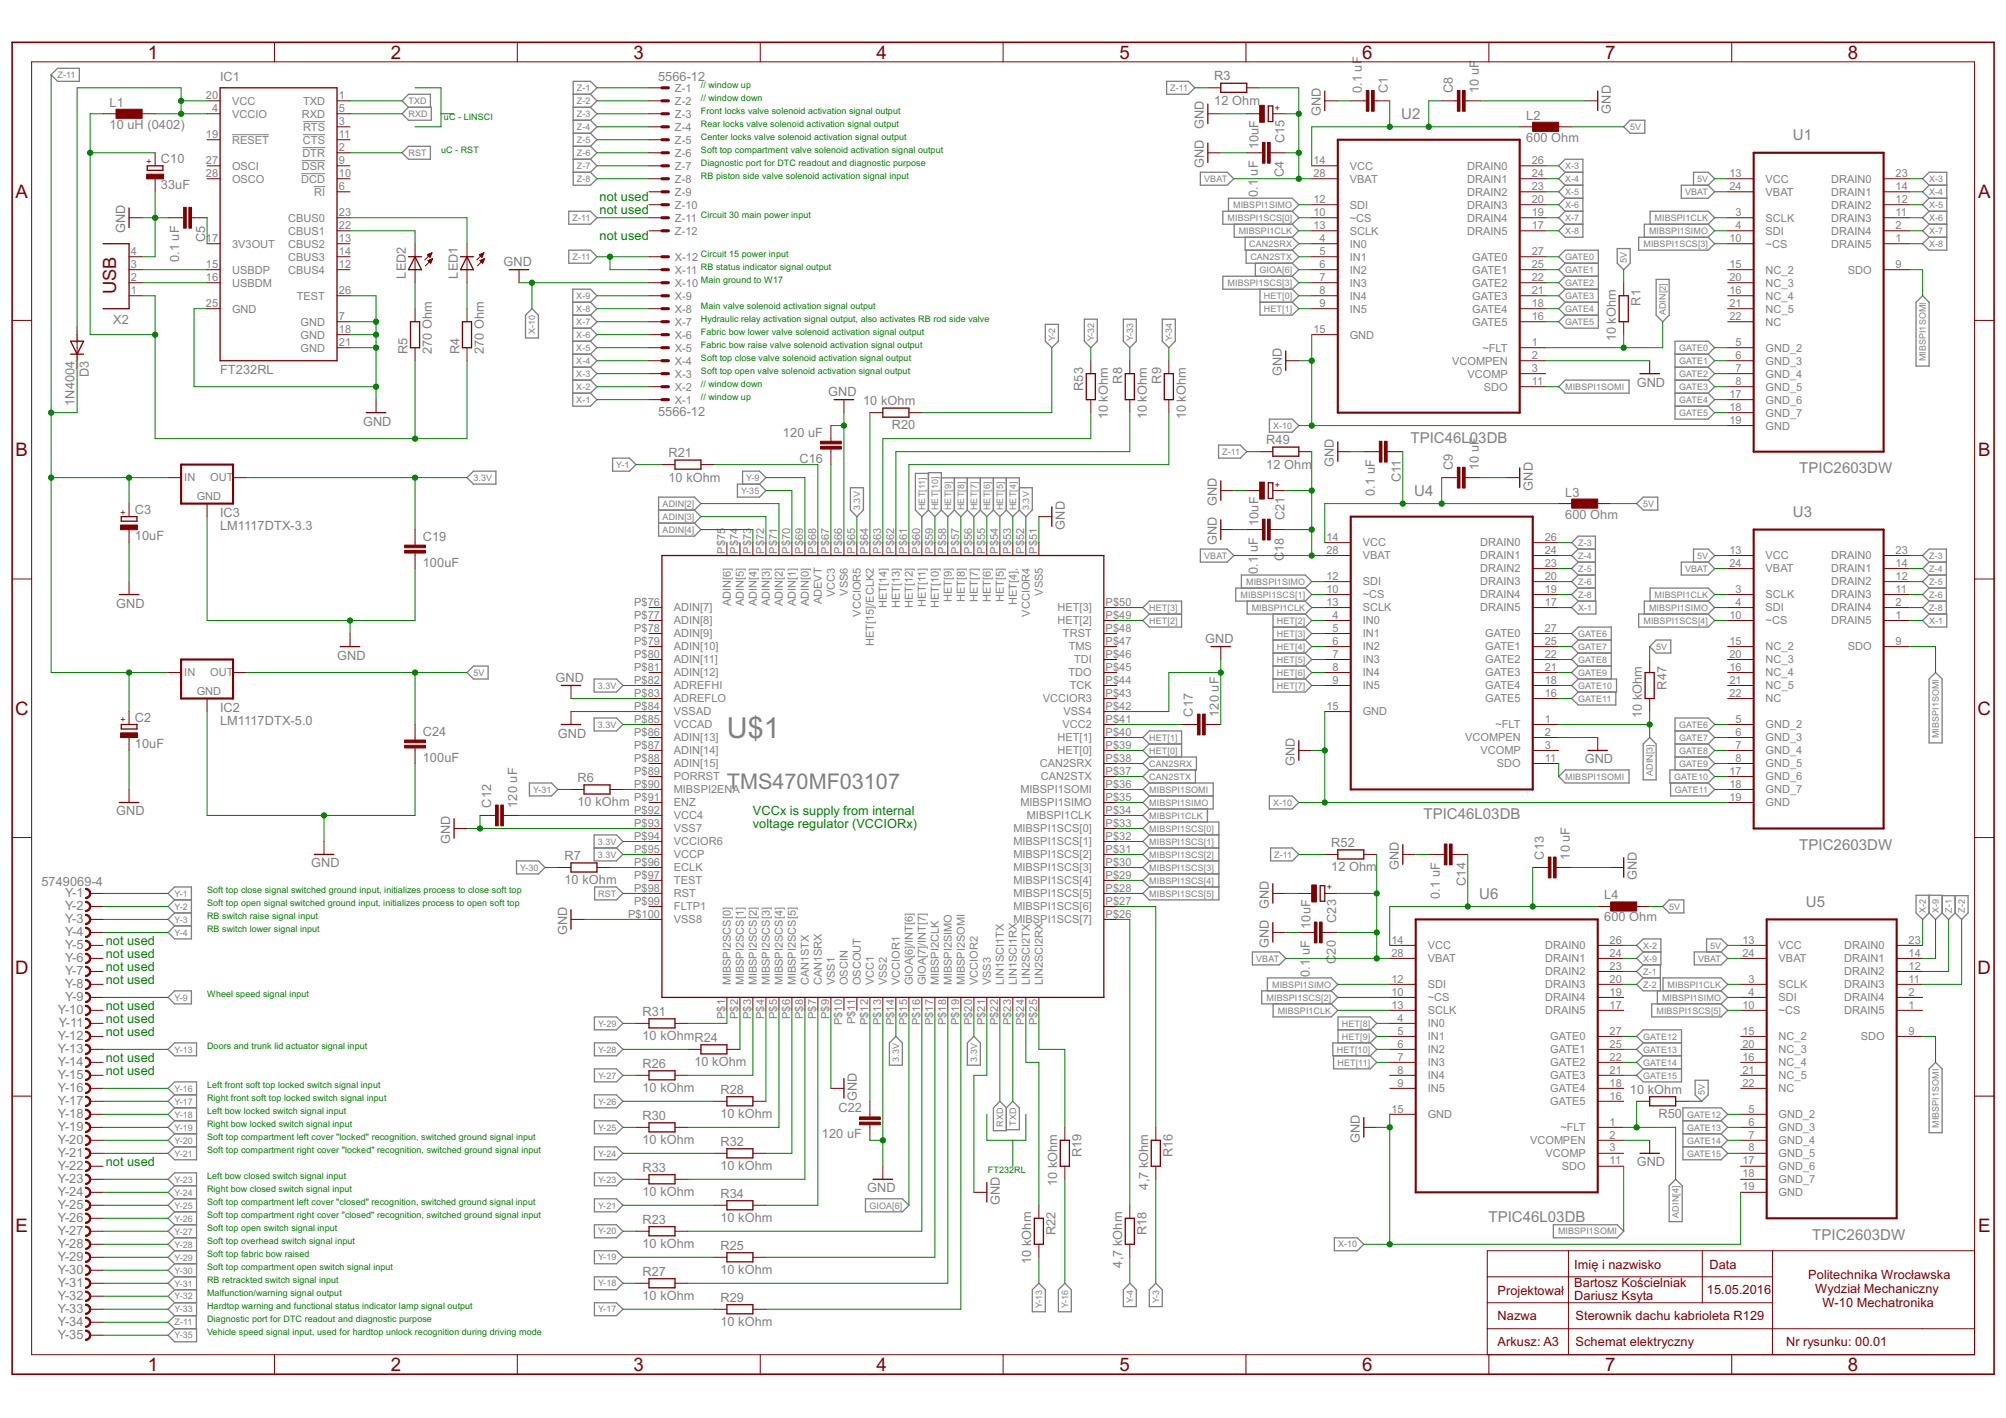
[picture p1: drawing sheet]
<svg xmlns="http://www.w3.org/2000/svg" width="420mm" height="297mm" viewBox="0 0 420 297" stroke-linecap="round" stroke-linejoin="round" font-family="sans-serif">
<defs><g id="words">
<text font-size="6.8" fill="#808080" x="152.3" y="154.5">U$1</text>
<text font-size="5.1" fill="#808080" x="152.3" y="165.4">TMS470MF03107</text>
<g font-size="4.4" fill="#800000">
<text x="31" y="12.3">1</text>
<text x="81.8" y="12.3">2</text>
<text x="132.7" y="12.3">3</text>
<text x="183.6" y="12.3">4</text>
<text x="234.5" y="12.3">5</text>
<text x="285.3" y="12.3">6</text>
<text x="336.2" y="12.3">7</text>
<text x="387.1" y="12.3">8</text>
<text x="3.3" y="41.4">A</text>
<text x="414.3" y="41.4">A</text>
<text x="3.3" y="95.6">B</text>
<text x="414.3" y="95.6">B</text>
<text x="3.2" y="149.8">C</text>
<text x="414.2" y="149.8">C</text>
<text x="3.2" y="203.9">D</text>
<text x="414.2" y="203.9">D</text>
<text x="3.3" y="258.1">E</text>
<text x="414.3" y="258.1">E</text>
<text x="31" y="287.2">1</text>
<text x="81.8" y="287.2">2</text>
<text x="132.7" y="287.2">3</text>
<text x="183.6" y="287.2">4</text>
<text x="234.5" y="287.2">5</text>
<text x="285.3" y="287.2">6</text>
<text x="336.2" y="287.2">7</text>
<text x="387.1" y="287.2">8</text>
</g>
<text font-size="4.3" fill="#800000" x="24.3" y="61.7" transform="rotate(-90 24.3 61.7)">USB</text>
<g font-size="3.5" fill="#808080">
<text x="293.5" y="25">U2</text>
<text x="375.5" y="29.4">U1</text>
<text x="295.4" y="92.7">TPIC46L03DB</text>
<text x="376.9" y="99.1">TPIC2603DW</text>
<text x="296.2" y="103.9">U4</text>
<text x="375.5" y="108.3">U3</text>
<text x="298.1" y="171.7">TPIC46L03DB</text>
<text x="376.9" y="178">TPIC2603DW</text>
<text x="309.8" y="188.3">U6</text>
<text x="378.2" y="190">U5</text>
<text x="311.7" y="256">TPIC46L03DB</text>
<text x="379.6" y="259.7">TPIC2603DW</text>
</g>
<g font-size="3" fill="#808080">
<text x="46.1" y="17">IC1</text>
<text x="137.8" y="16.9">5566-12</text>
<text x="254.3" y="16.8">R3</text>
<text x="23" y="22.4">L1</text>
<text x="254.3" y="21.9">12 Ohm</text>
<text x="285.2" y="19.5" transform="rotate(-90 285.2 19.5)">0.1 uF</text>
<text x="290.7" y="19.5" transform="rotate(-90 290.7 19.5)">C1</text>
<text x="304.3" y="19.5" transform="rotate(-90 304.3 19.5)">C8</text>
<text x="309.7" y="19.5" transform="rotate(-90 309.7 19.5)">10 uF</text>
<text x="337.4" y="23.8" transform="rotate(-90 337.4 23.8)">GND</text>
<text x="23" y="27">10 uH (0402)</text>
<text x="252.2" y="27.1" transform="rotate(-90 252.2 27.1)">GND</text>
<text x="276.7" y="24.4" transform="rotate(-90 276.7 24.4)">GND</text>
<text x="319.7" y="29.7">600 Ohm</text>
<text x="319.7" y="25.1">L2</text>
<text x="33.7" y="34.2">C10</text>
<text x="252.2" y="35.3" transform="rotate(-90 252.2 35.3)">GND</text>
<text x="263.6" y="31.2" transform="rotate(-90 263.6 31.2)">10uF</text>
<text x="269" y="30" transform="rotate(-90 269 30)">C15</text>
<text x="33.7" y="39.7">33uF</text>
<text x="263.5" y="41.3" transform="rotate(-90 263.5 41.3)">0.1</text>
<text x="263.5" y="36.8" transform="rotate(-90 263.5 36.8)">uF</text>
<text x="268.9" y="37.1" transform="rotate(-90 268.9 37.1)">C4</text>
<text x="26.2" y="48.9" transform="rotate(-90 26.2 48.9)">GND</text>
<text x="43" y="50.7" transform="rotate(-90 43 50.7)">C5</text>
<text x="37.5" y="54.9" transform="rotate(-90 37.5 54.9)">0.1 uF</text>
<text x="85" y="58.4" transform="rotate(-90 85 58.4)">LED2</text>
<text x="95.9" y="58.4" transform="rotate(-90 95.9 58.4)">LED1</text>
<text x="105.4" y="55.7">GND</text>
<text x="343.6" y="64" transform="rotate(-90 343.6 64)">R1</text>
<text x="23.7" y="67.9">X2</text>
<text x="338.4" y="71.5" transform="rotate(-90 338.4 71.5)">10 kOhm</text>
<text x="85.3" y="74.2" transform="rotate(-90 85.3 74.2)">R5</text>
<text x="90.5" y="74.2" transform="rotate(-90 90.5 74.2)">270 Ohm</text>
<text x="96.2" y="74.2" transform="rotate(-90 96.2 74.2)">R4</text>
<text x="101.4" y="74.2" transform="rotate(-90 101.4 74.2)">270 Ohm</text>
<text x="18.6" y="79" transform="rotate(-90 18.6 79)">D3</text>
<text x="46.1" y="78.3">FT232RL</text>
<text x="173.5" y="82.9">GND</text>
<text x="226.9" y="81.9" transform="rotate(-90 226.9 81.9)">R53</text>
<text x="235" y="80.4" transform="rotate(-90 235 80.4)">R8</text>
<text x="243.2" y="80.4" transform="rotate(-90 243.2 80.4)">R9</text>
<text x="268.5" y="78.8" transform="rotate(-90 268.5 78.8)">GND</text>
<text x="342.8" y="81">GND</text>
<text x="15.6" y="85" transform="rotate(-90 15.6 85)">1N4004</text>
<text x="76" y="89.2">GND</text>
<text x="137.8" y="87.1">5566-12</text>
<text x="180.8" y="84.8">10 kOhm</text>
<text x="186.8" y="90">R20</text>
<text x="232" y="87.9" transform="rotate(-90 232 87.9)">10 kOhm</text>
<text x="240.2" y="87.9" transform="rotate(-90 240.2 87.9)">10 kOhm</text>
<text x="248.3" y="87.9" transform="rotate(-90 248.3 87.9)">10 kOhm</text>
<text x="140" y="95.7">R21</text>
<text x="164" y="91.5">120 uF</text>
<text x="265.2" y="93">R49</text>
<text x="140" y="100.9">10 kOhm</text>
<text x="167.4" y="96.9">C16</text>
<text x="265.2" y="98.1">12 Ohm</text>
<text x="279.4" y="97.9" transform="rotate(-90 279.4 97.9)">GND</text>
<text x="293.4" y="101" transform="rotate(-90 293.4 101)">C11</text>
<text x="304.3" y="98.4" transform="rotate(-90 304.3 98.4)">C9</text>
<text x="309.7" y="98.4" transform="rotate(-90 309.7 98.4)">10 uF</text>
<text x="28.3" y="107.7">C3</text>
<text x="254.9" y="106" transform="rotate(-90 254.9 106)">GND</text>
<text x="288" y="103.9" transform="rotate(-90 288 103.9)">0.1 uF</text>
<text x="321" y="102.8" transform="rotate(-90 321 102.8)">GND</text>
<text x="327.8" y="104">L3</text>
<text x="28.3" y="113.1">10uF</text>
<text x="46.1" y="110.9">LM1117DTX-3.3</text>
<text x="46.1" y="108.2">IC3</text>
<text x="88.6" y="113.3">C19</text>
<text x="223" y="110.9" transform="rotate(-90 223 110.9)">GND</text>
<text x="263.6" y="110.2" transform="rotate(-90 263.6 110.2)">10uF</text>
<text x="269" y="109" transform="rotate(-90 269 109)">C21</text>
<text x="327.8" y="108.6">600 Ohm</text>
<text x="88.6" y="118.7">100uF</text>
<text x="254.9" y="114.2" transform="rotate(-90 254.9 114.2)">GND</text>
<text x="263.5" y="115.7" transform="rotate(-90 263.5 115.7)">uF</text>
<text x="268.9" y="117.5" transform="rotate(-90 268.9 117.5)">C</text>
<text x="268.9" y="115.6" transform="rotate(-90 268.9 115.6)">18</text>
<text x="263.5" y="120.2" transform="rotate(-90 263.5 120.2)">0.1</text>
<text x="24.3" y="127.3">GND</text>
<text x="252.4" y="134.6">GND</text>
<text x="70.6" y="138.2">GND</text>
<text x="116.3" y="142.8">GND</text>
<text x="46.1" y="149">IC2</text>
<text x="349" y="144.5" transform="rotate(-90 349 144.5)">R47</text>
<text x="28.3" y="151.3">C2</text>
<text x="46.1" y="151.8">LM1117DTX-5.0</text>
<text x="88.6" y="154.1">C24</text>
<text x="116.9" y="154.5">GND</text>
<text x="249.8" y="150.1" transform="rotate(-90 249.8 150.1)">C17</text>
<text x="255.3" y="150.1" transform="rotate(-90 255.3 150.1)">120 uF</text>
<text x="343.9" y="150.5" transform="rotate(-90 343.9 150.5)">10 kOhm</text>
<text x="28.3" y="156.7">10uF</text>
<text x="88.6" y="159.5">100uF</text>
<text x="271.2" y="160.5" transform="rotate(-90 271.2 160.5)">GND</text>
<text x="331.9" y="159.9">GND</text>
<text x="121" y="163.8">R6</text>
<text x="24.3" y="170.8">GND</text>
<text x="102.8" y="169.2" transform="rotate(-90 102.8 169.2)">C12</text>
<text x="108.3" y="169.2" transform="rotate(-90 108.3 169.2)">120 uF</text>
<text x="121" y="168.9">10 kOhm</text>
<text x="94.3" y="176.8" transform="rotate(-90 94.3 176.8)">GND</text>
<text x="278.8" y="177.4">R52</text>
<text x="8.7" y="185.7">5749069-4</text>
<text x="65.1" y="181.7">GND</text>
<text x="118.2" y="185.2">10 kOhm</text>
<text x="118.2" y="180.1">R7</text>
<text x="278.8" y="182.5">12 Ohm</text>
<text x="293" y="182.3" transform="rotate(-90 293 182.3)">GND</text>
<text x="307" y="185.6" transform="rotate(-90 307 185.6)">C14</text>
<text x="323.3" y="180.1" transform="rotate(-90 323.3 180.1)">C13</text>
<text x="328.8" y="180.1" transform="rotate(-90 328.8 180.1)">10 uF</text>
<text x="342.8" y="184.4" transform="rotate(-90 342.8 184.4)">GND</text>
<text x="13.6" y="188">Y-1</text>
<text x="13.6" y="190.7">Y-2</text>
<text x="265.8" y="190.4" transform="rotate(-90 265.8 190.4)">GND</text>
<text x="301.6" y="188.3" transform="rotate(-90 301.6 188.3)">0.1 uF</text>
<text x="336" y="188.4">L4</text>
<text x="13.6" y="193.4">Y-3</text>
<text x="13.6" y="196.1">Y-4</text>
<text x="118.8" y="195.9" transform="rotate(-90 118.8 195.9)">GND</text>
<text x="274.5" y="194.5" transform="rotate(-90 274.5 194.5)">10uF</text>
<text x="279.9" y="193.3" transform="rotate(-90 279.9 193.3)">C23</text>
<text x="336" y="193">600 Ohm</text>
<text x="13.6" y="198.9">Y-5</text>
<text x="13.6" y="201.6">Y-6</text>
<text x="265.8" y="198.6" transform="rotate(-90 265.8 198.6)">GND</text>
<text x="274.3" y="200.1" transform="rotate(-90 274.3 200.1)">uF</text>
<text x="279.8" y="201.9" transform="rotate(-90 279.8 201.9)">C</text>
<text x="279.8" y="200" transform="rotate(-90 279.8 200)">20</text>
<text x="13.6" y="204.3">Y-7</text>
<text x="13.6" y="207">Y-8</text>
<text x="13.6" y="209.7">Y-9</text>
<text x="274.3" y="204.6" transform="rotate(-90 274.3 204.6)">0.1</text>
<text x="12.1" y="212.5">Y-10</text>
<text x="12.3" y="215.2">Y-11</text>
<text x="134.6" y="212.8">R31</text>
<text x="12.1" y="217.9">Y-12</text>
<text x="12.1" y="220.6">Y-13</text>
<text x="134.6" y="217.9">10 kOhmR24</text>
<text x="12.1" y="223.4">Y-14</text>
<text x="12.1" y="226.1">Y-15</text>
<text x="134.6" y="223.7">R26</text>
<text x="145.5" y="223.4">10 kOhm</text>
<text x="12.1" y="228.8">Y-16</text>
<text x="12.1" y="231.5">Y-17</text>
<text x="134.6" y="228.8">10 kOhm</text>
<text x="150.9" y="229.1">R28</text>
<text x="175.6" y="233">C22</text>
<text x="179.5" y="230.7" transform="rotate(-90 179.5 230.7)">GND</text>
<text x="341.4" y="229.1">10 kOhm</text>
<text x="12.1" y="234.2">Y-18</text>
<text x="12.1" y="237">Y-19</text>
<text x="12.1" y="239.7">Y-20</text>
<text x="134.6" y="239.7">10 kOhm</text>
<text x="134.6" y="234.5">R30</text>
<text x="150.9" y="234.2">10 kOhm</text>
<text x="150.9" y="240">R32</text>
<text x="172.2" y="238.5">120 uF</text>
<text x="284.8" y="239.4" transform="rotate(-90 284.8 239.4)">GND</text>
<text x="347.4" y="234.2">R50</text>
<text x="12.1" y="242.4">Y-21</text>
<text x="12.1" y="245.1">Y-22</text>
<text x="134.6" y="245.4">R33</text>
<text x="150.9" y="245.1">10 kOhm</text>
<text x="226.5" y="242.5" transform="rotate(-90 226.5 242.5)">R19</text>
<text x="245.6" y="242.5" transform="rotate(-90 245.6 242.5)">R16</text>
<text x="342.8" y="244.3">GND</text>
<text x="12.1" y="247.9">Y-23</text>
<text x="12.1" y="250.6">Y-24</text>
<text x="134.6" y="250.6">10 kOhm</text>
<text x="150.9" y="250.9">R34</text>
<text x="181.7" y="249.8">GND</text>
<text x="221.4" y="248.5" transform="rotate(-90 221.4 248.5)">10 kOhm</text>
<text x="240.5" y="249.2" transform="rotate(-90 240.5 249.2)">4,7 kOhm</text>
<text x="12.1" y="253.3">Y-25</text>
<text x="12.1" y="256">Y-26</text>
<text x="134.6" y="256.3">R23</text>
<text x="150.9" y="256">10 kOhm</text>
<text x="209.4" y="252.5" transform="rotate(-90 209.4 252.5)">GND</text>
<text x="12.1" y="258.7">Y-27</text>
<text x="12.1" y="261.5">Y-28</text>
<text x="134.6" y="261.5">10 kOhm</text>
<text x="150.9" y="261.8">R25</text>
<text x="221.1" y="258.8" transform="rotate(-90 221.1 258.8)">R22</text>
<text x="240.2" y="258.8" transform="rotate(-90 240.2 258.8)">R18</text>
<text x="12.1" y="264.2">Y-29</text>
<text x="12.1" y="266.9">Y-30</text>
<text x="12.1" y="269.6">Y-31</text>
<text x="134.6" y="267.2">R27</text>
<text x="150.9" y="266.9">10 kOhm</text>
<text x="216" y="264.8" transform="rotate(-90 216 264.8)">10 kOhm</text>
<text x="235" y="265.5" transform="rotate(-90 235 265.5)">4,7 kOhm</text>
<text x="12.1" y="272.4">Y-32</text>
<text x="12.1" y="275.1">Y-33</text>
<text x="134.6" y="272.4">10 kOhm</text>
<text x="150.9" y="272.7">R29</text>
<text x="12.1" y="277.8">Y-34</text>
<text x="12.1" y="280.5">Y-35</text>
<text x="150.9" y="277.8">10 kOhm</text>
</g>
<g font-size="3" fill="#008000">
<text x="125.6" y="44.8">not used</text>
<text x="125.6" y="42.1">not used</text>
<text x="125.6" y="50.2">not used</text>
<text x="157.7" y="170.7">VCCx is supply from internal</text>
<text x="157.7" y="173.5">voltage regulator (VCCIORx)</text>
<text x="22.1" y="198">not used</text>
<text x="22.1" y="200.8">not used</text>
<text x="22.1" y="203.5">not used</text>
<text x="22.1" y="206.2">not used</text>
<text x="22.1" y="211.7">not used</text>
<text x="22.1" y="214.4">not used</text>
<text x="22.1" y="217.1">not used</text>
<text x="22.1" y="222.5">not used</text>
<text x="22.1" y="225.3">not used</text>
<text x="22.1" y="244.3">not used</text>
</g>
<g font-size="3" fill="#800000">
<text x="329.7" y="265.8">Imię i nazwisko</text>
<text x="329.7" y="269.5">Bartosz Kościelniak</text>
<text x="358" y="265.8">Data</text>
<text x="378.7" y="268">Politechnika Wrocławska</text>
<text x="313.7" y="271.3">Projektował</text>
<text x="329.7" y="272.4">Dariusz Ksyta</text>
<text x="357.5" y="271">15.05.2016</text>
<text x="380.2" y="270.9">Wydział Mechaniczny</text>
<text x="381.7" y="273.7">W-10 Mechatronika</text>
<text x="313.7" y="276.4">Nazwa</text>
<text x="313.7" y="281.9">Arkusz: A3</text>
<text x="330" y="281.9">Schemat elektryczny</text>
<text x="330" y="276.4">Sterownik dachu kabrioleta R129</text>
<text x="374.1" y="281.9">Nr rysunku: 00.01</text>
</g>
<g font-size="2.6" fill="#808080">
<text x="43.1" y="20.7">20</text>
<text x="44.4" y="23.5">4</text>
<text x="48.6" y="21.9">VCC</text>
<text x="63.5" y="21.9">TXD</text>
<text x="71" y="20.7">1</text>
<text x="71" y="23.5">5</text>
<text x="141.4" y="19.2">Z-1</text>
<text x="141.4" y="21.9">Z-2</text>
<text x="43.1" y="28.9">19</text>
<text x="48.6" y="24.7">VCCIO</text>
<text x="63.2" y="24.7">RXD</text>
<text x="63.5" y="27.4">RTS</text>
<text x="71" y="26.2">3</text>
<text x="71" y="28.9">11</text>
<text x="141.4" y="24.7">Z-3</text>
<text x="141.4" y="27.4">Z-4</text>
<text x="43.1" y="34.3">27</text>
<text x="48.6" y="35.5">OSCI</text>
<text x="48.6" y="30.1">RESET</text>
<text x="63.2" y="35.5">DSR</text>
<text x="63.3" y="32.8">DTR</text>
<text x="63.5" y="30.1">CTS</text>
<text x="71" y="31.6">2</text>
<text x="71" y="34.3">9</text>
<text x="141.4" y="30.1">Z-5</text>
<text x="141.4" y="32.8">Z-6</text>
<text x="141.4" y="35.5">Z-7</text>
<text x="275.1" y="34.3">14</text>
<text x="282.7" y="35.5">VCC</text>
<text x="307.3" y="35.5">DRAIN0</text>
<text x="320.8" y="34.3">26</text>
<text x="43.1" y="37.1">28</text>
<text x="48.6" y="38.3">OSCO</text>
<text x="63.1" y="38.3">DCD</text>
<text x="65.8" y="41">RI</text>
<text x="71" y="37.1">10</text>
<text x="71" y="39.8">6</text>
<text x="141.4" y="38.3">Z-8</text>
<text x="141.4" y="41">Z-9</text>
<text x="275.1" y="37.1">28</text>
<text x="282.7" y="38.3">VBAT</text>
<text x="307.3" y="38.3">DRAIN1</text>
<text x="307.3" y="41">DRAIN2</text>
<text x="320.8" y="37.1">24</text>
<text x="320.8" y="39.8">23</text>
<text x="362.2" y="37.1">13</text>
<text x="362.2" y="39.8">24</text>
<text x="369.8" y="38.3">VCC</text>
<text x="369.8" y="41">VBAT</text>
<text x="383.5" y="38.3">DRAIN0</text>
<text x="383.5" y="41">DRAIN1</text>
<text x="397" y="37.1">23</text>
<text x="397" y="39.8">14</text>
<text x="60.4" y="46.4">CBUS0</text>
<text x="71" y="45.2">23</text>
<text x="71" y="48">22</text>
<text x="141.4" y="43.7">Z-10</text>
<text x="141.4" y="46.4">Z-11</text>
<text x="275.1" y="42.5">12</text>
<text x="275.1" y="45.2">10</text>
<text x="275.1" y="48">13</text>
<text x="282.7" y="43.7">SDI</text>
<text x="282.7" y="46.4">~CS</text>
<text x="307.3" y="43.7">DRAIN3</text>
<text x="307.3" y="46.4">DRAIN4</text>
<text x="320.8" y="42.5">20</text>
<text x="320.8" y="45.2">19</text>
<text x="320.8" y="48">17</text>
<text x="363.5" y="45.2">3</text>
<text x="363.5" y="48">4</text>
<text x="369.8" y="46.4">SCLK</text>
<text x="383.5" y="43.7">DRAIN2</text>
<text x="383.5" y="46.4">DRAIN3</text>
<text x="397" y="42.5">12</text>
<text x="397" y="45.2">11</text>
<text x="397" y="48">2</text>
<text x="27.4" y="53.4">4</text>
<text x="43.1" y="50.7">17</text>
<text x="48.6" y="51.9">3V3OUT</text>
<text x="60.4" y="49.1">CBUS1</text>
<text x="60.4" y="51.9">CBUS2</text>
<text x="71" y="50.7">13</text>
<text x="71" y="53.4">14</text>
<text x="141.4" y="49.2">Z-12</text>
<text x="276.4" y="50.7">4</text>
<text x="276.4" y="53.4">5</text>
<text x="282.7" y="49.2">SCLK</text>
<text x="282.7" y="51.9">IN0</text>
<text x="307.3" y="49.1">DRAIN5</text>
<text x="320.8" y="53.4">27</text>
<text x="362.2" y="50.7">10</text>
<text x="369.8" y="49.2">SDI</text>
<text x="369.8" y="51.9">~CS</text>
<text x="383.5" y="49.1">DRAIN4</text>
<text x="383.5" y="51.9">DRAIN5</text>
<text x="397" y="50.7">1</text>
<text x="27.4" y="58.8">2</text>
<text x="27.4" y="56.1">3</text>
<text x="43.1" y="56.1">15</text>
<text x="43.1" y="58.8">16</text>
<text x="48.6" y="57.3">USBDP</text>
<text x="60.4" y="54.6">CBUS3</text>
<text x="60.4" y="57.3">CBUS4</text>
<text x="71" y="56.1">12</text>
<text x="141.4" y="57.3">X-11</text>
<text x="141.4" y="54.6">X-12</text>
<text x="276.4" y="56.1">6</text>
<text x="276.4" y="58.8">7</text>
<text x="282.7" y="54.6">IN1</text>
<text x="282.7" y="57.3">IN2</text>
<text x="308.4" y="54.6">GATE0</text>
<text x="308.4" y="57.3">GATE1</text>
<text x="320.8" y="56.1">25</text>
<text x="320.8" y="58.8">22</text>
<text x="362.2" y="56.1">15</text>
<text x="362.2" y="58.8">20</text>
<text x="369.8" y="57.3">NC_2</text>
<text x="387" y="57.3">SDO</text>
<text x="397" y="56.1">9</text>
<text x="27.4" y="61.6">1</text>
<text x="43.1" y="64.3">25</text>
<text x="48.6" y="60">USBDM</text>
<text x="48.6" y="65.5">GND</text>
<text x="62.2" y="62.8">TEST</text>
<text x="71" y="61.6">26</text>
<text x="141.4" y="65.5">X-8</text>
<text x="141.4" y="62.8">X-9</text>
<text x="141.4" y="60">X-10</text>
<text x="276.4" y="61.6">8</text>
<text x="276.4" y="64.3">9</text>
<text x="282.7" y="60">IN3</text>
<text x="282.7" y="62.8">IN4</text>
<text x="282.7" y="65.5">IN5</text>
<text x="308.4" y="60">GATE2</text>
<text x="308.4" y="62.8">GATE3</text>
<text x="308.4" y="65.5">GATE4</text>
<text x="320.8" y="61.6">21</text>
<text x="320.8" y="64.3">18</text>
<text x="362.2" y="61.6">16</text>
<text x="362.2" y="64.3">21</text>
<text x="369.8" y="60">NC_3</text>
<text x="369.8" y="62.8">NC_4</text>
<text x="369.8" y="65.5">NC_5</text>
<text x="62.9" y="68.2">GND</text>
<text x="62.9" y="70.9">GND</text>
<text x="71" y="67">7</text>
<text x="71" y="69.7">18</text>
<text x="141.4" y="70.9">X-6</text>
<text x="141.4" y="68.2">X-7</text>
<text x="275.1" y="69.7">15</text>
<text x="282.7" y="70.9">GND</text>
<text x="308.4" y="68.2">GATE5</text>
<text x="320.8" y="67">16</text>
<text x="362.2" y="67">22</text>
<text x="369.8" y="68.2">NC</text>
<text x="62.9" y="73.6">GND</text>
<text x="71" y="72.5">21</text>
<text x="141.4" y="76.4">X-4</text>
<text x="141.4" y="73.6">X-5</text>
<text x="304.1" y="76.4">VCOMPEN</text>
<text x="310.5" y="73.6">~FLT</text>
<text x="320.8" y="72.5">1</text>
<text x="320.8" y="75.2">2</text>
<text x="320.8" y="77.9">3</text>
<text x="363.5" y="72.5">5</text>
<text x="363.5" y="75.2">6</text>
<text x="363.5" y="77.9">7</text>
<text x="369.8" y="73.6">GND_2</text>
<text x="369.8" y="76.4">GND_3</text>
<text x="141.4" y="81.8">X-2</text>
<text x="141.4" y="79.1">X-3</text>
<text x="307.4" y="79.1">VCOMP</text>
<text x="310.8" y="81.8">SDO</text>
<text x="320.8" y="80.6">11</text>
<text x="362.2" y="83.3">17</text>
<text x="363.5" y="80.6">8</text>
<text x="369.8" y="79.1">GND_4</text>
<text x="369.8" y="81.8">GND_5</text>
<text x="141.4" y="84.5">X-1</text>
<text x="362.2" y="86.1">18</text>
<text x="362.2" y="88.8">19</text>
<text x="369.8" y="84.5">GND_6</text>
<text x="369.8" y="87.3">GND_7</text>
<text x="369.8" y="90">GND</text>
<text x="38.6" y="100.7">IN</text>
<text x="44.1" y="100.7">OUT</text>
<text x="41.2" y="104.7">GND</text>
<text x="277.8" y="113.3">14</text>
<text x="323.5" y="113.3">26</text>
<text x="151.9" y="116" transform="rotate(-90 151.9 116)">P$75</text>
<text x="154.6" y="116" transform="rotate(-90 154.6 116)">P$74</text>
<text x="157.3" y="116" transform="rotate(-90 157.3 116)">P$73</text>
<text x="160" y="116" transform="rotate(-90 160 116)">P$72</text>
<text x="162.8" y="116" transform="rotate(-90 162.8 116)">P$71</text>
<text x="165.5" y="116" transform="rotate(-90 165.5 116)">P$70</text>
<text x="168.2" y="116" transform="rotate(-90 168.2 116)">P$69</text>
<text x="170.9" y="116" transform="rotate(-90 170.9 116)">P$68</text>
<text x="173.7" y="116" transform="rotate(-90 173.7 116)">P$67</text>
<text x="176.4" y="116" transform="rotate(-90 176.4 116)">P$66</text>
<text x="179.1" y="116" transform="rotate(-90 179.1 116)">P$65</text>
<text x="181.8" y="116" transform="rotate(-90 181.8 116)">P$64</text>
<text x="184.5" y="116" transform="rotate(-90 184.5 116)">P$63</text>
<text x="187.3" y="116" transform="rotate(-90 187.3 116)">P$62</text>
<text x="190" y="116" transform="rotate(-90 190 116)">P$61</text>
<text x="192.7" y="116" transform="rotate(-90 192.7 116)">P$60</text>
<text x="195.4" y="116" transform="rotate(-90 195.4 116)">P$59</text>
<text x="198.2" y="116" transform="rotate(-90 198.2 116)">P$58</text>
<text x="200.9" y="116" transform="rotate(-90 200.9 116)">P$57</text>
<text x="203.6" y="116" transform="rotate(-90 203.6 116)">P$56</text>
<text x="206.3" y="116" transform="rotate(-90 206.3 116)">P$55</text>
<text x="209" y="116" transform="rotate(-90 209 116)">P$54</text>
<text x="211.8" y="116" transform="rotate(-90 211.8 116)">P$53</text>
<text x="214.5" y="116" transform="rotate(-90 214.5 116)">P$52</text>
<text x="217.2" y="116" transform="rotate(-90 217.2 116)">P$51</text>
<text x="277.8" y="116">28</text>
<text x="285.4" y="114.5">VCC</text>
<text x="285.4" y="117.2">VBAT</text>
<text x="310" y="114.5">DRAIN0</text>
<text x="310" y="117.2">DRAIN1</text>
<text x="310" y="119.9">DRAIN2</text>
<text x="323.5" y="116">24</text>
<text x="323.5" y="118.7">23</text>
<text x="362.2" y="116">13</text>
<text x="362.2" y="118.7">24</text>
<text x="369.8" y="117.2">VCC</text>
<text x="369.8" y="119.9">VBAT</text>
<text x="383.5" y="117.2">DRAIN0</text>
<text x="383.5" y="119.9">DRAIN1</text>
<text x="397" y="116">23</text>
<text x="397" y="118.7">14</text>
<text x="174.8" y="125.1" transform="rotate(-90 174.8 125.1)">VCC3</text>
<text x="177.6" y="124.8" transform="rotate(-90 177.6 124.8)">VSS6</text>
<text x="218.4" y="124.8" transform="rotate(-90 218.4 124.8)">VSS5</text>
<text x="277.8" y="121.4">12</text>
<text x="277.8" y="124.2">10</text>
<text x="285.4" y="122.6">SDI</text>
<text x="285.4" y="125.4">~CS</text>
<text x="310" y="122.6">DRAIN3</text>
<text x="310" y="125.4">DRAIN4</text>
<text x="323.5" y="121.4">20</text>
<text x="323.5" y="124.2">19</text>
<text x="363.5" y="124.2">3</text>
<text x="369.8" y="125.4">SCLK</text>
<text x="383.5" y="122.6">DRAIN2</text>
<text x="383.5" y="125.4">DRAIN3</text>
<text x="397" y="121.4">12</text>
<text x="397" y="124.2">11</text>
<text x="132.8" y="126.9">P$76</text>
<text x="132.8" y="129.6">P$77</text>
<text x="141.2" y="128.1">ADIN[7]</text>
<text x="141.2" y="130.8">ADIN[8]</text>
<text x="153.1" y="127" transform="rotate(-90 153.1 127)">ADIN[6]</text>
<text x="155.8" y="127" transform="rotate(-90 155.8 127)">ADIN[5]</text>
<text x="158.5" y="127" transform="rotate(-90 158.5 127)">ADIN[4]</text>
<text x="161.2" y="127" transform="rotate(-90 161.2 127)">ADIN[3]</text>
<text x="164" y="127" transform="rotate(-90 164 127)">ADIN[2]</text>
<text x="166.7" y="127" transform="rotate(-90 166.7 127)">ADIN[1]</text>
<text x="169.4" y="127" transform="rotate(-90 169.4 127)">ADIN[0]</text>
<text x="172.1" y="126.6" transform="rotate(-90 172.1 126.6)">ADEVT</text>
<text x="180.3" y="129.2" transform="rotate(-90 180.3 129.2)">VCCIOR5</text>
<text x="185.7" y="127.4" transform="rotate(-90 185.7 127.4)">HET[14]</text>
<text x="188.5" y="127.4" transform="rotate(-90 188.5 127.4)">HET[13]</text>
<text x="191.2" y="127.4" transform="rotate(-90 191.2 127.4)">HET[12]</text>
<text x="193.9" y="127.2" transform="rotate(-90 193.9 127.2)">HET[11]</text>
<text x="196.6" y="127.4" transform="rotate(-90 196.6 127.4)">HET[10]</text>
<text x="199.3" y="126.1" transform="rotate(-90 199.3 126.1)">HET[9]</text>
<text x="202.1" y="126.1" transform="rotate(-90 202.1 126.1)">HET[8]</text>
<text x="204.8" y="126.1" transform="rotate(-90 204.8 126.1)">HET[7]</text>
<text x="207.5" y="126.1" transform="rotate(-90 207.5 126.1)">HET[6]</text>
<text x="210.2" y="126.1" transform="rotate(-90 210.2 126.1)">HET[5]</text>
<text x="213" y="126.7" transform="rotate(-90 213 126.7)">HET[4],</text>
<text x="215.7" y="129.2" transform="rotate(-90 215.7 129.2)">VCCIOR4</text>
<text x="221.5" y="130.8">HET[2]</text>
<text x="221.5" y="128.1">HET[3]</text>
<text x="231.6" y="129.6">P$49</text>
<text x="231.6" y="126.9">P$50</text>
<text x="277.8" y="126.9">13</text>
<text x="279.1" y="129.6">4</text>
<text x="285.4" y="128.1">SCLK</text>
<text x="285.4" y="130.8">IN0</text>
<text x="310" y="128.1">DRAIN5</text>
<text x="323.5" y="126.9">17</text>
<text x="362.2" y="129.6">10</text>
<text x="363.5" y="126.9">4</text>
<text x="369.8" y="128.1">SDI</text>
<text x="369.8" y="130.8">~CS</text>
<text x="383.5" y="128.1">DRAIN4</text>
<text x="383.5" y="130.8">DRAIN5</text>
<text x="397" y="126.9">2</text>
<text x="397" y="129.6">1</text>
<text x="132.8" y="132.3">P$78</text>
<text x="132.8" y="135.1">P$79</text>
<text x="132.8" y="137.8">P$80</text>
<text x="141.2" y="133.5">ADIN[9]</text>
<text x="141.2" y="136.3">ADIN[10]</text>
<text x="183" y="135.4" transform="rotate(-90 183 135.4)">HET[15]/ECLK2</text>
<text x="222.6" y="133.5">TRST</text>
<text x="223.8" y="136.3">TMS</text>
<text x="231.6" y="137.8">P$46</text>
<text x="231.6" y="135.1">P$47</text>
<text x="231.6" y="132.3">P$48</text>
<text x="279.1" y="132.3">5</text>
<text x="279.1" y="135.1">6</text>
<text x="279.1" y="137.8">7</text>
<text x="285.4" y="133.5">IN1</text>
<text x="285.4" y="136.3">IN2</text>
<text x="311.1" y="133.5">GATE0</text>
<text x="311.1" y="136.3">GATE1</text>
<text x="323.5" y="132.3">27</text>
<text x="323.5" y="135.1">25</text>
<text x="323.5" y="137.8">22</text>
<text x="362.2" y="135.1">15</text>
<text x="362.2" y="137.8">20</text>
<text x="369.8" y="136.3">NC_2</text>
<text x="387" y="136.3">SDO</text>
<text x="397" y="135.1">9</text>
<text x="38.6" y="141.6">IN</text>
<text x="44.1" y="141.6">OUT</text>
<text x="132.8" y="140.5">P$81</text>
<text x="132.8" y="143.2">P$82</text>
<text x="141.2" y="139">ADIN[11]</text>
<text x="141.2" y="141.7">ADIN[12]</text>
<text x="223.8" y="141.7">TDO</text>
<text x="225" y="139">TDI</text>
<text x="231.6" y="143.2">P$44</text>
<text x="231.6" y="140.5">P$45</text>
<text x="279.1" y="140.5">8</text>
<text x="279.1" y="143.2">9</text>
<text x="285.4" y="139">IN3</text>
<text x="285.4" y="141.7">IN4</text>
<text x="311.1" y="139">GATE2</text>
<text x="311.1" y="141.7">GATE3</text>
<text x="323.5" y="140.5">21</text>
<text x="323.5" y="143.2">18</text>
<text x="362.2" y="140.5">16</text>
<text x="362.2" y="143.2">21</text>
<text x="369.8" y="139">NC_3</text>
<text x="369.8" y="141.7">NC_4</text>
<text x="41.2" y="145.5">GND</text>
<text x="132.8" y="145.9">P$83</text>
<text x="132.8" y="148.7">P$84</text>
<text x="141.2" y="144.4">ADREFHI</text>
<text x="141.2" y="147.1">ADREFLO</text>
<text x="141.2" y="149.9">VSSAD</text>
<text x="218.4" y="147.1">VCCIOR3</text>
<text x="222.8" y="149.9">VSS4</text>
<text x="224.1" y="144.4">TCK</text>
<text x="231.6" y="148.7">P$42</text>
<text x="231.6" y="145.9">P$43</text>
<text x="277.8" y="148.7">15</text>
<text x="285.4" y="144.4">IN5</text>
<text x="285.4" y="149.9">GND</text>
<text x="311.1" y="144.4">GATE4</text>
<text x="311.1" y="147.1">GATE5</text>
<text x="323.5" y="145.9">16</text>
<text x="362.2" y="145.9">22</text>
<text x="369.8" y="144.4">NC_5</text>
<text x="369.8" y="147.1">NC</text>
<text x="132.8" y="151.4">P$85</text>
<text x="132.8" y="154.1">P$86</text>
<text x="141.2" y="152.6">VCCAD</text>
<text x="141.2" y="155.3">ADIN[13]</text>
<text x="221.5" y="155.3">HET[1]</text>
<text x="222.5" y="152.6">VCC2</text>
<text x="231.6" y="154.1">P$40</text>
<text x="231.6" y="151.4">P$41</text>
<text x="306.9" y="155.3">VCOMPEN</text>
<text x="313.2" y="152.6">~FLT</text>
<text x="323.5" y="151.4">1</text>
<text x="323.5" y="154.1">2</text>
<text x="363.5" y="151.4">5</text>
<text x="363.5" y="154.1">6</text>
<text x="369.8" y="152.6">GND_2</text>
<text x="369.8" y="155.3">GND_3</text>
<text x="132.8" y="156.8">P$87</text>
<text x="132.8" y="159.6">P$88</text>
<text x="141.2" y="158">ADIN[14]</text>
<text x="141.2" y="160.8">ADIN[15]</text>
<text x="217.8" y="160.7">CAN2SRX</text>
<text x="221.5" y="158">HET[0]</text>
<text x="231.6" y="159.6">P$38</text>
<text x="231.6" y="156.8">P$39</text>
<text x="310.1" y="158">VCOMP</text>
<text x="313.5" y="160.7">SDO</text>
<text x="323.5" y="156.8">3</text>
<text x="323.5" y="159.6">11</text>
<text x="363.5" y="156.8">7</text>
<text x="363.5" y="159.6">8</text>
<text x="369.8" y="158">GND_4</text>
<text x="369.8" y="160.8">GND_5</text>
<text x="132.8" y="162.3">P$89</text>
<text x="132.8" y="165">P$90</text>
<text x="132.8" y="167.7">P$91</text>
<text x="141.2" y="163.5">PORRST</text>
<text x="141.2" y="166.2">MIBSPI2ENA</text>
<text x="213.7" y="166.2">MIBSPI1SOMI</text>
<text x="218" y="163.5">CAN2STX</text>
<text x="231.6" y="167.7">P$35</text>
<text x="231.6" y="165">P$36</text>
<text x="231.6" y="162.3">P$37</text>
<text x="362.2" y="162.3">17</text>
<text x="362.2" y="165">18</text>
<text x="362.2" y="167.7">19</text>
<text x="369.8" y="163.5">GND_6</text>
<text x="369.8" y="166.2">GND_7</text>
<text x="132.8" y="170.4">P$92</text>
<text x="132.8" y="173.2">P$93</text>
<text x="141.2" y="168.9">ENZ</text>
<text x="141.2" y="171.6">VCC4</text>
<text x="213.7" y="168.9">MIBSPI1SIMO</text>
<text x="215.1" y="171.6">MIBSPI1CLK</text>
<text x="231.6" y="173.2">P$33</text>
<text x="231.6" y="170.4">P$34</text>
<text x="369.8" y="168.9">GND</text>
<text x="132.8" y="175.9">P$94</text>
<text x="132.8" y="178.6">P$95</text>
<text x="141.2" y="174.4">VSS7</text>
<text x="141.2" y="177.1">VCCIOR6</text>
<text x="141.2" y="179.8">VCCP</text>
<text x="212.3" y="179.8">MIBSPI1SCS[2]</text>
<text x="212.3" y="177.1">MIBSPI1SCS[1]</text>
<text x="212.3" y="174.4">MIBSPI1SCS[0]</text>
<text x="231.6" y="178.6">P$31</text>
<text x="231.6" y="175.9">P$32</text>
<text x="132.8" y="181.3">P$96</text>
<text x="132.8" y="184.1">P$97</text>
<text x="141.2" y="182.5">ECLK</text>
<text x="141.2" y="185.2">TEST</text>
<text x="212.3" y="185.2">MIBSPI1SCS[4]</text>
<text x="212.3" y="182.5">MIBSPI1SCS[3]</text>
<text x="231.6" y="184.1">P$29</text>
<text x="231.6" y="181.3">P$30</text>
<text x="132.8" y="186.8">P$98</text>
<text x="132.8" y="189.5">P$99</text>
<text x="141.2" y="188">RST</text>
<text x="141.2" y="190.7">FLTP1</text>
<text x="212.3" y="190.7">MIBSPI1SCS[6]</text>
<text x="212.3" y="188">MIBSPI1SCS[5]</text>
<text x="231.6" y="189.5">P$27</text>
<text x="231.6" y="186.8">P$28</text>
<text x="131.6" y="192.2">P$100</text>
<text x="141.2" y="193.4">VSS8</text>
<text x="212.3" y="193.4">MIBSPI1SCS[7]</text>
<text x="231.6" y="192.2">P$26</text>
<text x="291.4" y="197.7">14</text>
<text x="337.1" y="197.7">26</text>
<text x="364.9" y="197.7">13</text>
<text x="399.8" y="197.7">23</text>
<text x="291.4" y="200.4">28</text>
<text x="299" y="198.9">VCC</text>
<text x="299" y="201.6">VBAT</text>
<text x="323.6" y="198.9">DRAIN0</text>
<text x="323.6" y="201.6">DRAIN1</text>
<text x="337.1" y="200.4">24</text>
<text x="337.1" y="203.1">23</text>
<text x="364.9" y="200.4">24</text>
<text x="372.5" y="198.9">VCC</text>
<text x="372.5" y="201.6">VBAT</text>
<text x="386.3" y="198.9">DRAIN0</text>
<text x="386.3" y="201.6">DRAIN1</text>
<text x="399.8" y="200.4">14</text>
<text x="399.8" y="203.1">12</text>
<text x="153.1" y="206.4" transform="rotate(-90 153.1 206.4)">MIBSPI2SCS[0]</text>
<text x="155.8" y="206.4" transform="rotate(-90 155.8 206.4)">MIBSPI2SCS[1]</text>
<text x="158.5" y="206.4" transform="rotate(-90 158.5 206.4)">MIBSPI2SCS[2]</text>
<text x="161.2" y="206.4" transform="rotate(-90 161.2 206.4)">MIBSPI2SCS[3]</text>
<text x="164" y="206.4" transform="rotate(-90 164 206.4)">MIBSPI2SCS[4]</text>
<text x="166.7" y="206.4" transform="rotate(-90 166.7 206.4)">MIBSPI2SCS[5]</text>
<text x="169.4" y="206.4" transform="rotate(-90 169.4 206.4)">CAN1STX</text>
<text x="172.1" y="206.4" transform="rotate(-90 172.1 206.4)">CAN1SRX</text>
<text x="174.8" y="206.4" transform="rotate(-90 174.8 206.4)">VSS1</text>
<text x="177.6" y="206.4" transform="rotate(-90 177.6 206.4)">OSCIN</text>
<text x="180.3" y="206.4" transform="rotate(-90 180.3 206.4)">OSCOUT</text>
<text x="183" y="206.4" transform="rotate(-90 183 206.4)">VCC1</text>
<text x="185.7" y="206.4" transform="rotate(-90 185.7 206.4)">VSS2</text>
<text x="188.5" y="206.4" transform="rotate(-90 188.5 206.4)">VCCIOR1</text>
<text x="191.2" y="206.4" transform="rotate(-90 191.2 206.4)">GIOA[6]/INT[6]</text>
<text x="193.9" y="206.4" transform="rotate(-90 193.9 206.4)">GIOA[7]/INT[7]</text>
<text x="196.6" y="206.4" transform="rotate(-90 196.6 206.4)">MIBSPI2CLK</text>
<text x="199.3" y="206.4" transform="rotate(-90 199.3 206.4)">MIBSPI2SIMO</text>
<text x="202.1" y="206.4" transform="rotate(-90 202.1 206.4)">MIBSPI2SOMI</text>
<text x="204.8" y="206.4" transform="rotate(-90 204.8 206.4)">VCCIOR2</text>
<text x="207.5" y="206.4" transform="rotate(-90 207.5 206.4)">VSS3</text>
<text x="210.2" y="206.4" transform="rotate(-90 210.2 206.4)">LIN1SCI1TX</text>
<text x="213" y="206.4" transform="rotate(-90 213 206.4)">LIN1SCI1RX</text>
<text x="215.7" y="206.4" transform="rotate(-90 215.7 206.4)">LIN2SCI2TX</text>
<text x="218.4" y="206.4" transform="rotate(-90 218.4 206.4)">LIN2SCI2RX</text>
<text x="291.4" y="205.8">12</text>
<text x="291.4" y="208.5">10</text>
<text x="299" y="207">SDI</text>
<text x="299" y="209.7">~CS</text>
<text x="323.6" y="204.3">DRAIN2</text>
<text x="323.6" y="207">DRAIN3</text>
<text x="323.6" y="209.7">DRAIN4</text>
<text x="337.1" y="205.8">20</text>
<text x="337.1" y="208.5">19</text>
<text x="366.2" y="205.8">3</text>
<text x="366.2" y="208.5">4</text>
<text x="372.5" y="207">SCLK</text>
<text x="372.5" y="209.7">SDI</text>
<text x="386.3" y="204.3">DRAIN2</text>
<text x="386.3" y="207">DRAIN3</text>
<text x="386.3" y="209.7">DRAIN4</text>
<text x="399.8" y="205.8">11</text>
<text x="399.8" y="208.5">2</text>
<text x="151.9" y="213.4" transform="rotate(-90 151.9 213.4)">P$1</text>
<text x="154.6" y="213.4" transform="rotate(-90 154.6 213.4)">P$2</text>
<text x="157.3" y="213.4" transform="rotate(-90 157.3 213.4)">P$3</text>
<text x="160" y="213.4" transform="rotate(-90 160 213.4)">P$4</text>
<text x="162.8" y="213.4" transform="rotate(-90 162.8 213.4)">P$5</text>
<text x="165.5" y="213.4" transform="rotate(-90 165.5 213.4)">P$6</text>
<text x="168.2" y="213.4" transform="rotate(-90 168.2 213.4)">P$8</text>
<text x="170.9" y="213.4" transform="rotate(-90 170.9 213.4)">P$7</text>
<text x="173.7" y="213.4" transform="rotate(-90 173.7 213.4)">P$9</text>
<text x="176.4" y="214.7" transform="rotate(-90 176.4 214.7)">P$10</text>
<text x="179.1" y="214.6" transform="rotate(-90 179.1 214.6)">P$11</text>
<text x="181.8" y="214.7" transform="rotate(-90 181.8 214.7)">P$12</text>
<text x="184.5" y="214.7" transform="rotate(-90 184.5 214.7)">P$13</text>
<text x="187.3" y="214.7" transform="rotate(-90 187.3 214.7)">P$14</text>
<text x="190" y="214.7" transform="rotate(-90 190 214.7)">P$15</text>
<text x="192.7" y="214.7" transform="rotate(-90 192.7 214.7)">P$16</text>
<text x="195.4" y="214.7" transform="rotate(-90 195.4 214.7)">P$17</text>
<text x="198.2" y="214.7" transform="rotate(-90 198.2 214.7)">P$18</text>
<text x="200.9" y="214.7" transform="rotate(-90 200.9 214.7)">P$19</text>
<text x="203.6" y="214.7" transform="rotate(-90 203.6 214.7)">P$20</text>
<text x="206.3" y="214.7" transform="rotate(-90 206.3 214.7)">P$21</text>
<text x="209" y="214.7" transform="rotate(-90 209 214.7)">P$22</text>
<text x="211.8" y="214.7" transform="rotate(-90 211.8 214.7)">P$23</text>
<text x="214.5" y="214.7" transform="rotate(-90 214.5 214.7)">P$24</text>
<text x="217.2" y="214.7" transform="rotate(-90 217.2 214.7)">P$25</text>
<text x="291.4" y="211.3">13</text>
<text x="292.7" y="214">4</text>
<text x="299" y="212.5">SCLK</text>
<text x="299" y="215.2">IN0</text>
<text x="323.6" y="212.5">DRAIN5</text>
<text x="337.1" y="211.3">17</text>
<text x="364.9" y="211.3">10</text>
<text x="372.5" y="212.5">~CS</text>
<text x="386.3" y="212.5">DRAIN5</text>
<text x="399.8" y="211.3">1</text>
<text x="292.7" y="216.7">5</text>
<text x="292.7" y="219.4">6</text>
<text x="299" y="217.9">IN1</text>
<text x="299" y="220.6">IN2</text>
<text x="324.7" y="217.9">GATE0</text>
<text x="324.7" y="220.6">GATE1</text>
<text x="337.1" y="216.7">27</text>
<text x="337.1" y="219.4">25</text>
<text x="364.9" y="216.7">15</text>
<text x="364.9" y="219.4">20</text>
<text x="372.5" y="217.9">NC_2</text>
<text x="372.5" y="220.6">NC_3</text>
<text x="389.7" y="217.9">SDO</text>
<text x="399.8" y="216.7">9</text>
<text x="292.7" y="222.2">7</text>
<text x="292.7" y="224.9">8</text>
<text x="292.7" y="227.6">9</text>
<text x="299" y="223.4">IN3</text>
<text x="299" y="226.1">IN4</text>
<text x="324.7" y="223.4">GATE2</text>
<text x="324.7" y="226.1">GATE3</text>
<text x="337.1" y="222.2">22</text>
<text x="337.1" y="224.9">21</text>
<text x="337.1" y="227.6">18</text>
<text x="364.9" y="222.2">16</text>
<text x="364.9" y="224.9">21</text>
<text x="364.9" y="227.6">22</text>
<text x="372.5" y="223.4">NC_4</text>
<text x="372.5" y="226.1">NC_5</text>
<text x="291.4" y="233">15</text>
<text x="299" y="228.8">IN5</text>
<text x="324.7" y="228.8">GATE4</text>
<text x="324.7" y="231.5">GATE5</text>
<text x="337.1" y="230.3">16</text>
<text x="366.2" y="233">5</text>
<text x="372.5" y="228.8">NC</text>
<text x="299" y="234.2">GND</text>
<text x="320.5" y="239.7">VCOMPEN</text>
<text x="326.8" y="237">~FLT</text>
<text x="337.1" y="235.8">1</text>
<text x="337.1" y="238.5">2</text>
<text x="366.2" y="235.8">6</text>
<text x="366.2" y="238.5">7</text>
<text x="372.5" y="234.2">GND_2</text>
<text x="372.5" y="237">GND_3</text>
<text x="372.5" y="239.7">GND_4</text>
<text x="323.7" y="242.4">VCOMP</text>
<text x="327.1" y="245.1">SDO</text>
<text x="337.1" y="241.2">3</text>
<text x="337.1" y="243.9">11</text>
<text x="364.9" y="243.9">17</text>
<text x="366.2" y="241.2">8</text>
<text x="372.5" y="242.4">GND_5</text>
<text x="372.5" y="245.1">GND_6</text>
<text x="364.9" y="246.7">18</text>
<text x="364.9" y="249.4">19</text>
<text x="372.5" y="247.9">GND_7</text>
<text x="372.5" y="250.6">GND</text>
</g>
<g font-size="2.1" fill="#808080">
<text x="12.1" y="16.3">Z-11</text>
<text x="85.6" y="21.8">TXD</text>
<text x="120.8" y="19.1">Z-1</text>
<text x="120.8" y="21.8">Z-2</text>
<text x="245.1" y="19.1">Z-11</text>
<text x="85.6" y="24.5">RXD</text>
<text x="120.8" y="24.5">Z-3</text>
<text x="120.8" y="27.2">Z-4</text>
<text x="120.8" y="30">Z-5</text>
<text x="341.4" y="27.2">5V</text>
<text x="85.6" y="32.7">RST</text>
<text x="120.8" y="32.7">Z-6</text>
<text x="120.8" y="35.4">Z-7</text>
<text x="327.8" y="35.4">X-3</text>
<text x="120.8" y="38.1">Z-8</text>
<text x="252.2" y="38.1">VBAT</text>
<text x="327.8" y="40.8">X-5</text>
<text x="327.8" y="38.1">X-4</text>
<text x="353" y="40.8">VBAT</text>
<text x="355.4" y="38.1">5V</text>
<text x="404.1" y="38.1">X-3</text>
<text x="404.1" y="40.8">X-4</text>
<text x="119.9" y="46.3">Z-11</text>
<text x="257.1" y="46.3">MIBSPI1SCS[0]</text>
<text x="258.3" y="43.6">MIBSPI1SIMO</text>
<text x="327.8" y="43.6">X-6</text>
<text x="327.8" y="46.3">X-7</text>
<text x="346.6" y="46.3">MIBSPI1CLK</text>
<text x="404.1" y="46.3">X-6</text>
<text x="404.1" y="43.6">X-5</text>
<text x="259.4" y="49">MIBSPI1CLK</text>
<text x="261.7" y="51.7">CAN2SRX</text>
<text x="327.8" y="49">X-8</text>
<text x="344.2" y="51.7">MIBSPI1SCS[3]</text>
<text x="345.4" y="49">MIBSPI1SIMO</text>
<text x="404.1" y="49">X-7</text>
<text x="404.1" y="51.7">X-8</text>
<text x="119.9" y="54.5">Z-11</text>
<text x="257.1" y="59.9">MIBSPI1SCS[3]</text>
<text x="261.9" y="54.5">CAN2STX</text>
<text x="263.8" y="57.2">GIOA[6]</text>
<text x="327.8" y="54.5">GATE0</text>
<text x="327.8" y="57.2">GATE1</text>
<text x="327.8" y="59.9">GATE2</text>
<text x="340.8" y="55.1" transform="rotate(-90 340.8 55.1)">5V</text>
<text x="120.7" y="65.3">X-8</text>
<text x="120.7" y="62.6">X-9</text>
<text x="264.7" y="62.6">HET[0]</text>
<text x="264.7" y="65.3">HET[1]</text>
<text x="327.8" y="62.6">GATE3</text>
<text x="327.8" y="65.3">GATE4</text>
<text x="112.1" y="70" transform="rotate(-90 112.1 70)">X-10</text>
<text x="120.7" y="70.8">X-6</text>
<text x="120.7" y="68.1">X-7</text>
<text x="221" y="71.5" transform="rotate(-90 221 71.5)">Y-2</text>
<text x="229.2" y="71.5" transform="rotate(-90 229.2 71.5)">Y-32</text>
<text x="237.3" y="71.5" transform="rotate(-90 237.3 71.5)">Y-33</text>
<text x="245.5" y="71.5" transform="rotate(-90 245.5 71.5)">Y-34</text>
<text x="327.8" y="68.1">GATE5</text>
<text x="348.9" y="66" transform="rotate(-90 348.9 66)">ADIN[2]</text>
<text x="120.7" y="73.5">X-5</text>
<text x="120.7" y="76.2">X-4</text>
<text x="351.7" y="73.5">GATE0</text>
<text x="351.7" y="76.2">GATE1</text>
<text x="403.4" y="75.7" transform="rotate(-90 403.4 75.7)">MIBSPI1SOMI</text>
<text x="120.7" y="79">X-3</text>
<text x="120.7" y="81.7">X-2</text>
<text x="327.8" y="81.7">MIBSPI1SOMI</text>
<text x="351.7" y="81.7">GATE3</text>
<text x="351.7" y="79">GATE2</text>
<text x="120.7" y="84.4">X-1</text>
<text x="266.6" y="89.8">X-10</text>
<text x="351.7" y="84.4">GATE4</text>
<text x="351.7" y="87.1">GATE5</text>
<text x="256" y="95.3">Z-11</text>
<text x="99.2" y="100.7">3.3V</text>
<text x="129.1" y="98">Y-1</text>
<text x="156.3" y="100.7">Y-9</text>
<text x="138.8" y="106.2">ADIN[2]</text>
<text x="155.2" y="103.4">Y-35</text>
<text x="180.2" y="106.9" transform="rotate(-90 180.2 106.9)">3.3V</text>
<text x="193.8" y="106.9" transform="rotate(-90 193.8 106.9)">HET[11]</text>
<text x="196.5" y="106.9" transform="rotate(-90 196.5 106.9)">HET[10]</text>
<text x="199.2" y="106.9" transform="rotate(-90 199.2 106.9)">HET[9]</text>
<text x="201.9" y="106.9" transform="rotate(-90 201.9 106.9)">HET[8]</text>
<text x="204.7" y="106.9" transform="rotate(-90 204.7 106.9)">HET[7]</text>
<text x="207.4" y="106.9" transform="rotate(-90 207.4 106.9)">HET[6]</text>
<text x="210.1" y="106.9" transform="rotate(-90 210.1 106.9)">HET[5]</text>
<text x="212.8" y="106.9" transform="rotate(-90 212.8 106.9)">HET[4]</text>
<text x="215.5" y="106.9" transform="rotate(-90 215.5 106.9)">3.3V</text>
<text x="344.2" y="106.2">5V</text>
<text x="138.8" y="108.9">ADIN[3]</text>
<text x="138.8" y="111.6">ADIN[4]</text>
<text x="252.2" y="117.1">VBAT</text>
<text x="330.6" y="114.3">Z-3</text>
<text x="330.6" y="117.1">Z-4</text>
<text x="330.6" y="119.8">Z-5</text>
<text x="353" y="119.8">VBAT</text>
<text x="355.4" y="117.1">5V</text>
<text x="404.1" y="117.1">Z-3</text>
<text x="404.1" y="119.8">Z-4</text>
<text x="259.8" y="125.2">MIBSPI1SCS[1]</text>
<text x="261" y="122.5">MIBSPI1SIMO</text>
<text x="330.6" y="122.5">Z-6</text>
<text x="330.6" y="125.2">Z-8</text>
<text x="346.6" y="125.2">MIBSPI1CLK</text>
<text x="404.1" y="122.5">Z-5</text>
<text x="404.1" y="125.2">Z-6</text>
<text x="240.7" y="130.7">HET[2]</text>
<text x="240.7" y="128">HET[3]</text>
<text x="262.2" y="127.9">MIBSPI1CLK</text>
<text x="267.5" y="130.7">HET[2]</text>
<text x="330.6" y="128">X-1</text>
<text x="344.2" y="130.7">MIBSPI1SCS[4]</text>
<text x="345.4" y="127.9">MIBSPI1SIMO</text>
<text x="404.1" y="128">Z-8</text>
<text x="404.1" y="130.7">X-1</text>
<text x="267.5" y="133.4">HET[3]</text>
<text x="267.5" y="136.1">HET[4]</text>
<text x="330.6" y="133.4">GATE6</text>
<text x="330.6" y="136.1">GATE7</text>
<text x="346.9" y="136.1">5V</text>
<text x="99.2" y="141.6">5V</text>
<text x="267.5" y="138.8">HET[5]</text>
<text x="267.5" y="141.6">HET[6]</text>
<text x="330.6" y="138.8">GATE8</text>
<text x="330.6" y="141.6">GATE9</text>
<text x="125.2" y="144.3">3.3V</text>
<text x="267.5" y="144.3">HET[7]</text>
<text x="330.6" y="144.3">GATE10</text>
<text x="330.6" y="147">GATE11</text>
<text x="125.2" y="152.4">3.3V</text>
<text x="240.7" y="155.2">HET[1]</text>
<text x="351.7" y="152.4">GATE6</text>
<text x="351.7" y="155.2">GATE7</text>
<text x="406.1" y="154.6" transform="rotate(-90 406.1 154.6)">MIBSPI1SOMI</text>
<text x="240.7" y="157.9">HET[0]</text>
<text x="240.7" y="160.6">CAN2SRX</text>
<text x="351.7" y="157.9">GATE8</text>
<text x="351.7" y="160.6">GATE9</text>
<text x="111.7" y="166.1">Y-31</text>
<text x="240.7" y="166.1">MIBSPI1SOMI</text>
<text x="240.7" y="163.3">CAN2STX</text>
<text x="327.8" y="163.3">MIBSPI1SOMI</text>
<text x="346.2" y="162.5" transform="rotate(-90 346.2 162.5)">ADIN[3]</text>
<text x="350.6" y="163.3">GATE10</text>
<text x="350.8" y="166.1">GATE11</text>
<text x="240.7" y="168.8">MIBSPI1SIMO</text>
<text x="240.7" y="171.5">MIBSPI1CLK</text>
<text x="266.6" y="168.8">X-10</text>
<text x="125.2" y="176.9">3.3V</text>
<text x="125.2" y="179.7">3.3V</text>
<text x="240.7" y="174.2">MIBSPI1SCS[0]</text>
<text x="240.7" y="179.7">MIBSPI1SCS[2]</text>
<text x="240.7" y="176.9">MIBSPI1SCS[1]</text>
<text x="266.9" y="179.7">Z-11</text>
<text x="109" y="182.4">Y-30</text>
<text x="240.7" y="182.4">MIBSPI1SCS[3]</text>
<text x="240.7" y="185.1">MIBSPI1SCS[4]</text>
<text x="36.6" y="187.8">Y-1</text>
<text x="36.6" y="190.6">Y-2</text>
<text x="125.3" y="187.8">RST</text>
<text x="240.7" y="187.8">MIBSPI1SCS[5]</text>
<text x="349.6" y="190.6">5V</text>
<text x="403.4" y="191.2" transform="rotate(-90 403.4 191.2)">X-2</text>
<text x="406.1" y="191.2" transform="rotate(-90 406.1 191.2)">X-9</text>
<text x="408.8" y="191.2" transform="rotate(-90 408.8 191.2)">Z-1</text>
<text x="411.5" y="191.2" transform="rotate(-90 411.5 191.2)">Z-2</text>
<text x="36.6" y="193.3">Y-3</text>
<text x="36.6" y="196">Y-4</text>
<text x="263.1" y="201.4">VBAT</text>
<text x="344.2" y="198.7">X-2</text>
<text x="344.2" y="201.4">X-9</text>
<text x="355.7" y="201.4">VBAT</text>
<text x="358.2" y="198.7">5V</text>
<text x="36.6" y="209.6">Y-9</text>
<text x="265.3" y="209.6">MIBSPI1SCS[2]</text>
<text x="266.5" y="206.9">MIBSPI1SIMO</text>
<text x="344.2" y="204.2">Z-1</text>
<text x="344.2" y="206.9">Z-2</text>
<text x="348.1" y="209.6">MIBSPI1SIMO</text>
<text x="349.3" y="206.9">MIBSPI1CLK</text>
<text x="125.3" y="215">Y-29</text>
<text x="267.6" y="212.3">MIBSPI1CLK</text>
<text x="281.1" y="215">HET[8]</text>
<text x="347" y="212.3">MIBSPI1SCS[5]</text>
<text x="36.6" y="220.5">Y-13</text>
<text x="125.3" y="220.5">Y-28</text>
<text x="280" y="220.5">HET[10]</text>
<text x="281.1" y="217.8">HET[9]</text>
<text x="344.2" y="217.8">GATE12</text>
<text x="344.2" y="220.5">GATE13</text>
<text x="125.3" y="225.9">Y-27</text>
<text x="188.3" y="222.4" transform="rotate(-90 188.3 222.4)">3.3V</text>
<text x="204.7" y="222.4" transform="rotate(-90 204.7 222.4)">3.3V</text>
<text x="280.2" y="223.2">HET[11]</text>
<text x="344.2" y="223.2">GATE14</text>
<text x="344.2" y="225.9">GATE15</text>
<text x="36.6" y="228.7">Y-16</text>
<text x="36.6" y="231.4">Y-17</text>
<text x="125.3" y="231.4">Y-26</text>
<text x="357.1" y="229.3" transform="rotate(-90 357.1 229.3)">5V</text>
<text x="36.6" y="236.8">Y-19</text>
<text x="36.6" y="239.6">Y-20</text>
<text x="36.6" y="234.1">Y-18</text>
<text x="125.3" y="236.8">Y-25</text>
<text x="210.1" y="236.1" transform="rotate(-90 210.1 236.1)">RXD</text>
<text x="212.8" y="235.9" transform="rotate(-90 212.8 235.9)">TXD</text>
<text x="353.3" y="234.1">GATE12</text>
<text x="353.3" y="236.8">GATE13</text>
<text x="353.3" y="239.5">GATE14</text>
<text x="406.1" y="236.3" transform="rotate(-90 406.1 236.3)">MIBSPI1SOMI</text>
<text x="36.6" y="242.3">Y-21</text>
<text x="125.3" y="242.3">Y-24</text>
<text x="353.3" y="242.3">GATE15</text>
<text x="36.6" y="250.4">Y-24</text>
<text x="36.6" y="247.7">Y-23</text>
<text x="125.3" y="247.7">Y-23</text>
<text x="36.6" y="255.9">Y-26</text>
<text x="36.6" y="253.2">Y-25</text>
<text x="125.3" y="253.2">Y-21</text>
<text x="182.1" y="253.2">GIOA[6]</text>
<text x="351.6" y="255.1" transform="rotate(-90 351.6 255.1)">ADIN[4]</text>
<text x="36.6" y="261.3">Y-28</text>
<text x="36.6" y="258.6">Y-27</text>
<text x="125.3" y="258.6">Y-20</text>
<text x="280.3" y="261.3">X-10</text>
<text x="326.3" y="258.6">MIBSPI1SOMI</text>
<text x="36.6" y="266.8">Y-30</text>
<text x="36.6" y="269.5">Y-31</text>
<text x="36.6" y="264">Y-29</text>
<text x="125.3" y="264">Y-19</text>
<text x="125.3" y="269.5">Y-18</text>
<text x="36.6" y="272.2">Y-32</text>
<text x="36.6" y="274.9">Y-33</text>
<text x="125.3" y="274.9">Y-17</text>
<text x="218.3" y="274" transform="rotate(-90 218.3 274)">Y-13</text>
<text x="223.7" y="274" transform="rotate(-90 223.7 274)">Y-16</text>
<text x="237.3" y="272.9" transform="rotate(-90 237.3 272.9)">Y-4</text>
<text x="242.8" y="272.9" transform="rotate(-90 242.8 272.9)">Y-3</text>
<text x="36.6" y="277.7">Z-11</text>
<text x="36.6" y="280.4">Y-35</text>
</g>
<g font-size="2.1" fill="#008000">
<text x="146.8" y="23.8">Front locks valve solenoid activation signal output</text>
<text x="146.8" y="18.4">// window up</text>
<text x="146.8" y="21.1">// window down</text>
<text x="93" y="25.2">uC - LINSCI</text>
<text x="146.8" y="26.6">Rear locks valve solenoid activation signal output</text>
<text x="146.8" y="29.3">Center locks valve solenoid activation signal output</text>
<text x="92.4" y="32">uC - RST</text>
<text x="146.8" y="32">Soft top compartment valve solenoid activation signal output</text>
<text x="146.8" y="34.7">Diagnostic port for DTC readout and diagnostic purpose</text>
<text x="146.8" y="37.4">RB piston side valve solenoid activation signal input</text>
<text x="146.8" y="45.6">Circuit 30 main power input</text>
<text x="146.8" y="53.8">Circuit 15 power input</text>
<text x="146.8" y="59.2">Main ground to W17</text>
<text x="146.8" y="56.5">RB status indicator signal output</text>
<text x="146.8" y="64.7">Main valve solenoid activation signal output</text>
<text x="146.8" y="70.1">Fabric bow lower valve solenoid activation signal output</text>
<text x="146.8" y="67.4">Hydraulic relay activation signal output, also activates RB rod side valve</text>
<text x="146.8" y="75.6">Soft top close valve solenoid activation signal output</text>
<text x="146.8" y="72.8">Fabric bow raise valve solenoid activation signal output</text>
<text x="146.8" y="78.3">Soft top open valve solenoid activation signal output</text>
<text x="146.8" y="83.7">// window up</text>
<text x="146.8" y="81">// window down</text>
<text x="43.4" y="187.2">Soft top close signal switched ground input, initializes process to close soft top</text>
<text x="43.4" y="189.9">Soft top open signal switched ground input, initializes process to open soft top</text>
<text x="43.4" y="192.6">RB switch raise signal input</text>
<text x="43.4" y="195.3">RB switch lower signal input</text>
<text x="43.4" y="208.9">Wheel speed signal input</text>
<text x="43.4" y="219.8">Doors and trunk lid actuator signal input</text>
<text x="43.4" y="228">Left front soft top locked switch signal input</text>
<text x="43.4" y="230.7">Right front soft top locked switch signal input</text>
<text x="43.4" y="233.4">Left bow locked switch signal input</text>
<text x="43.4" y="236.1">Right bow locked switch signal input</text>
<text x="43.4" y="238.9">Soft top compartment left cover &quot;locked&quot; recognition, switched ground signal input</text>
<text x="43.4" y="241.6">Soft top compartment right cover &quot;locked&quot; recognition, switched ground signal input</text>
<text x="206.9" y="245.7">FT232RL</text>
<text x="43.4" y="247">Left bow closed switch signal input</text>
<text x="43.4" y="249.8">Right bow closed switch signal input</text>
<text x="43.4" y="252.5">Soft top compartment left cover &quot;closed&quot; recognition, switched ground signal input</text>
<text x="43.4" y="255.2">Soft top compartment right cover &quot;closed&quot; recognition, switched ground signal input</text>
<text x="43.4" y="257.9">Soft top open switch signal input</text>
<text x="43.4" y="260.6">Soft top overhead switch signal input</text>
<text x="43.4" y="263.4">Soft top fabric bow raised</text>
<text x="43.4" y="266.1">Soft top compartment open switch signal input</text>
<text x="43.4" y="268.8">RB retrackted switch signal input</text>
<text x="43.4" y="271.5">Malfunction/warning signal output</text>
<text x="43.4" y="274.3">Hardtop warning and functional status indicator lamp signal output</text>
<text x="43.4" y="277">Diagnostic port for DTC readout and diagnostic purpose</text>
<text x="43.4" y="279.7">Vehicle speed signal input, used for hardtop unlock recognition during driving mode</text>
</g>
<g font-size="2.1" fill="#800000">
<text x="267" y="23.2">+</text>
<text x="31.9" y="34.3" transform="rotate(-90 31.9 34.3)">+</text>
<text x="26.4" y="107.8" transform="rotate(-90 26.4 107.8)">+</text>
<text x="267" y="102.1">+</text>
<text x="26.4" y="151.3" transform="rotate(-90 26.4 151.3)">+</text>
<text x="277.9" y="186.5">+</text>
</g>
<g font-size=".7" fill="#800080">
<text x="16.4" y="71.9" transform="rotate(-90 16.4 71.9)">SpiceOrder 1</text>
<text x="16.4" y="77.4" transform="rotate(-90 16.4 77.4)">SpiceOrder 2</text>
</g>
</g></defs>
<path d="M48.6 28.2h7.7M63.1 36.4h5M63.2 33.7h4.9M63.3 30.9h4.8M63.5 28.2h4.6M63.5 25.5h4.6M65.8 39.1h2.3" fill="none" stroke="#808080" stroke-width=".21"/>
<g fill="none" stroke="#808080" stroke-width=".28">
<path d="M10.7 15.7l1.4-1.4h4.5v2.7h-4.5zM120.1 19.7h3.6M123.7 19.7l1.3-1.3-1.3-1.4h-3.6v21.8h3.6l1.3-1.4-1.3-1.3M123.7 19.7l1.3 1.4-1.3 1.4M244.3 17h4.6l1.4 1.4-1.4 1.3h-4.6zM84.2 23.8l1.4-1.3h4.7v2.7h-4.7zM84.2 32l1.4-1.4h4.5v2.8h-4.5zM85.6 22.5l-1.4-1.4 1.4-1.4h4.5v2.8M120.1 25.2h3.6M120.1 27.9h3.6M120.1 36.1h3.6M120.1 22.5h3.6"/>
<path d="M120.1 30.6h3.6M120.1 33.4h3.6M123.7 22.5l1.3 1.3-1.3 1.4M123.7 25.2l1.3 1.4-1.3 1.3M123.7 27.9l1.3 1.4-1.3 1.3M123.7 30.6l1.3 1.4-1.3 1.4M123.7 33.4l1.3 1.3-1.3 1.4M251.4 36.1h5.6l1.4 1.3-1.4 1.4h-5.6zM327.8 36.1l-1.3-1.4 1.3-1.3h3.7v16.3h-3.7l-1.3-1.4 1.3-1.3M327.8 38.8h3.7M327.8 36.1h3.7M327.8 38.8l-1.3 1.4 1.3 1.3"/>
<path d="M327.8 36.1l-1.3 1.3 1.3 1.4M341.4 25.2h3.1v2.7h-3.1l-1.3-1.3zM352.1 38.8h5.7l1.3 1.4-1.3 1.3h-5.7zM354.7 38.8v-2.7h3.1l1.3 1.3-1.3 1.4M404.1 38.8l-1.4-1.4 1.4-1.3h3.7v16.3h-3.7l-1.4-1.3 1.4-1.4M404.1 38.8h3.7M404.1 38.8l-1.4 1.4 1.4 1.3M119.1 44.3h4.6l1.3 1.3-1.3 1.4h-4.6zM119.1 52.4h4.6l1.3 1.4-1.3 1.3h-4.6zM257.3 44.3v-2.8h13.4l1.3 1.4-1.3 1.4M258.5 47v2.7h12.2M260.8 49.7v2.7h9.9"/>
<path d="M261 52.4v2.7h9.7M262.9 55.1v2.8M270.7 44.3h-14.6v2.7h14.6M270.7 47l1.3 1.3-1.3 1.4M270.7 44.3l1.3 1.3-1.3 1.4M270.7 57.9h-14.6v2.7h14.6M270.7 57.9l1.3 1.3-1.3 1.4M270.7 52.4l1.3 1.4-1.3 1.3M270.7 49.7l1.3 1.4-1.3 1.3M270.7 55.1l1.3 1.4-1.3 1.4M327.8 44.3h3.7M327.8 47h3.7"/>
<path d="M327.8 41.5l-1.3 1.4 1.3 1.4M327.8 41.5h3.7M327.8 55.1l-1.3-1.3 1.3-1.4h7v16.3h-7l-1.3-1.3 1.3-1.4M327.8 44.3l-1.3 1.3 1.3 1.4M327.8 55.1h7M327.8 57.9h7M327.8 55.1l-1.3 1.4 1.3 1.4M327.8 57.9l-1.3 1.3 1.3 1.4M338.7 52.1h2.7v3l-1.3 1.4-1.4-1.4zM343.2 49.7h14.6l1.3 1.4-1.3 1.3h-14.6zM345.6 47v-2.7h12.2l1.3 1.3-1.3 1.4M346.9 58.5h2.7v7.5l-1.3 1.4-1.4-1.4z"/>
<path d="M357.8 47h-13.4v2.7M357.8 47l1.3 1.3-1.3 1.4M404.1 44.3l-1.4 1.3 1.4 1.4M404.1 44.3h3.7M404.1 47h3.7M404.1 41.5h3.7M404.1 47l-1.4 1.3 1.4 1.4M404.1 49.7h3.7M404.1 41.5l-1.4 1.4 1.4 1.4M111.4 64.7l1.4 1.3v4.8h-2.7v-4.8zM120 71.5h3.7M120 68.7h3.7"/>
<path d="M120 66h3.7M120 79.6h3.7M120 63.3h3.7M120 74.2h3.7M120 76.9h3.7M123.7 68.7l1.3 1.4-1.3 1.4M123.7 63.3l1.3-1.3-1.3-1.4h-3.7v24.5h3.7l1.3-1.4-1.3-1.3M123.7 66l1.3 1.4-1.3 1.3M123.7 71.5l1.3 1.3-1.3 1.4M123.7 76.9l1.3 1.4-1.3 1.3M123.7 74.2l1.3 1.4-1.3 1.3M123.7 63.3l1.3 1.4-1.3 1.3"/>
<path d="M123.7 79.6l1.3 1.4-1.3 1.4M218.9 67.9h2.8v3.6l-1.4 1.3-1.4-1.3zM227.1 66.9h2.7v4.6l-1.3 1.3-1.4-1.3zM235.3 66.9h2.7v4.6l-1.4 1.3-1.3-1.3zM243.4 66.9h2.8v4.6l-1.4 1.3-1.4-1.3zM263.9 60.6v5.4h6.8l1.3-1.3-1.3-1.4M263.9 63.3h6.8M270.7 60.6l1.3 1.4-1.3 1.3M327.8 66h7M327.8 79.6h13.4v2.8h-13.4l-1.3-1.4zM327.8 60.6h7M327.8 63.3h7"/>
<path d="M327.8 60.6l-1.3 1.4 1.3 1.3M327.8 63.3l-1.3 1.4 1.3 1.3M350.8 79.6h7M350.8 74.2h7M350.8 76.9h7M357.8 74.2l1.3-1.4-1.3-1.3h-7v16.3h7l1.3-1.4-1.3-1.3M357.8 74.2l1.3 1.4-1.3 1.3M357.8 79.6l1.3 1.4-1.3 1.4M357.8 76.9l1.3 1.4-1.3 1.3M401.3 63.3l1.4-1.3 1.4 1.3v13.4h-2.8zM120 82.4h3.7M128.3 96h3.5l1.4 1.3-1.4 1.4h-3.5z"/>
<path d="M194.5 99.2h-2.8v7.6l1.4 1.4 1.4-1.4M255.2 93.2h4.6l1.3 1.4-1.3 1.4h-4.6zM265.9 87.8h4.8l1.3 1.4-1.3 1.3h-4.8zM350.8 82.4h7M350.8 85.1h7M357.8 82.4l1.3 1.3-1.3 1.4M97.8 100.1l1.4-1.4h4.7v2.7h-4.7zM137.9 106.8h7.6M137.9 109.6h7.6M145.5 106.8l1.3-1.3-1.3-1.4h-7.6v8.2h7.6l1.3-1.4-1.3-1.3M145.5 106.8l1.3 1.4-1.3 1.4M154.5 101.4h4.6l1.3 1.4-1.3 1.3h-4.6z"/>
<path d="M155.5 101.4v-2.7h3.6l1.3 1.4-1.3 1.3M178.1 102.2h2.7v4.6l-1.3 1.4-1.4-1.4zM194.5 106.8v-7.8h2.7v7.8M194.5 106.8l1.3 1.4 1.4-1.4M197.2 100.1h16.3v6.7M197.2 106.8l1.3 1.4 1.4-1.4M199.9 106.8l1.4 1.4 1.3-1.4M199.9 100.1v6.7M202.6 100.1v6.7M202.6 106.8l1.4 1.4 1.3-1.4M205.3 100.1v6.7M205.3 106.8l1.4 1.4 1.4-1.4"/>
<path d="M208.1 100.1v6.7M208.1 106.8l1.3 1.4 1.4-1.4M210.8 100.1v6.7M210.8 106.8l1.3 1.4 1.4-1.4M213.5 102.2h2.7v4.6l-1.3 1.4-1.4-1.4M251.4 115h5.6l1.4 1.4-1.4 1.4h-5.6zM330.6 117.8h3.6M330.6 115h3.6M330.6 115l-1.4-1.3 1.4-1.4h3.6v13.6M330.6 115l-1.4 1.4 1.4 1.4M330.6 117.8l-1.4 1.3 1.4 1.4M342.8 105.5l1.4-1.4h3v2.7h-3z"/>
<path d="M352.1 117.8h5.7l1.3 1.3-1.3 1.4h-5.7zM354.7 117.8v-2.8h3.1l1.3 1.4-1.3 1.4M404.1 117.8h3.6M404.1 117.8l-1.4-1.4 1.4-1.4h3.6v13.6M404.1 117.8l-1.4 1.3 1.4 1.4M239.4 127.3l1.3-1.4h6.8v5.5h-6.8l-1.3-1.4 1.3-1.4zM240.7 128.6h6.8M260 123.2v-2.7h13.4l1.3 1.3-1.3 1.4M261.2 125.9v2.7h12.2M266.6 134.1h6.8M266.6 136.8h6.8M266.6 139.5h6.8"/>
<path d="M266.6 128.6v16.4h6.8l1.3-1.4-1.3-1.4M266.6 131.4h6.8M273.4 123.2h-14.6v2.7h14.6M273.4 131.4l1.3 1.3-1.3 1.4M273.4 125.9l1.3 1.4-1.3 1.3M273.4 134.1l1.3 1.3-1.3 1.4M273.4 123.2l1.3 1.3-1.3 1.4M273.4 128.6l1.3 1.4-1.3 1.4M273.4 136.8l1.3 1.4-1.3 1.3M273.4 139.5l1.3 1.4-1.3 1.3M329.2 127.3l1.4-1.4h3.7v2.7h-3.7zM330.6 134.1h6.9"/>
<path d="M330.6 136.8h6.9M330.6 139.5h6.9M330.6 123.2h3.6M330.6 120.5h3.6M330.6 134.1l-1.4-1.4 1.4-1.3h6.9v10.8M330.6 134.1l-1.4 1.3 1.4 1.4M330.6 136.8l-1.4 1.4 1.4 1.3M330.6 139.5l-1.4 1.4 1.4 1.3M330.6 120.5l-1.4 1.3 1.4 1.4M330.6 123.2l-1.4 1.3 1.4 1.4M343.2 128.6h14.6l1.3 1.4-1.3 1.4h-14.6zM345.6 125.9v-2.7h12.2l1.3 1.3-1.3 1.4"/>
<path d="M346.9 134.1h3v2.7h-3l-1.4-1.4zM357.8 125.9h-13.4v2.7M357.8 125.9l1.3 1.4-1.3 1.3M404.1 128.6h3.7v2.8h-3.7l-1.4-1.4zM404.1 123.2h3.6M404.1 120.5h3.6M404.1 125.9h3.6M404.1 120.5l-1.4 1.3 1.4 1.4M404.1 123.2l-1.4 1.3 1.4 1.4M404.1 125.9l-1.4 1.4 1.4 1.3M97.8 140.9l1.4-1.4h3v2.7h-3zM124.4 142.2h4.7l1.4 1.4-1.4 1.4h-4.7z"/>
<path d="M124.4 150.4h4.7l1.4 1.4-1.4 1.3h-4.7zM240.7 155.9l-1.3 1.3 1.3 1.4M240.7 155.9l-1.3-1.4 1.3-1.4h6.8v5.5M240.7 158.6h9.9v2.7h-9.9M240.7 158.6l-1.3 1.3 1.3 1.4M240.7 155.9h6.8M266.6 142.2h6.8M330.6 142.2h8v2.8h-8M330.6 142.2l-1.4 1.4 1.4 1.4M330.6 145l-1.4 1.3 1.4 1.4h7.8v-2.7M344.2 155.9l1.3-1.4 1.4 1.4v7.5h-2.7zM350.8 153.1h7"/>
<path d="M350.8 155.9h7M350.8 158.6h7M357.8 153.1l1.3-1.3-1.3-1.4h-7v10.9M357.8 153.1l1.3 1.4-1.3 1.4M357.8 155.9l1.3 1.3-1.3 1.4M357.8 158.6l1.3 1.3-1.3 1.4M404.1 142.2l1.3-1.3 1.4 1.3v13.4h-2.7zM110.9 164h4.6l1.4 1.4-1.4 1.3h-4.6zM124.4 174.9h4.7l1.4 1.4-1.4 1.3 1.4 1.4-1.4 1.3h-4.7zM124.4 177.6h4.7M240.7 172.2h14.6v16.3h-14.6l-1.3-1.3 1.3-1.4M240.7 164l-1.3 1.4 1.3 1.3"/>
<path d="M240.7 177.6h14.6M240.7 174.9h14.6M240.7 164h13.4v5.5h-13.4M240.7 166.7h13.4M240.7 166.7l-1.3 1.4 1.3 1.4M240.7 169.5l-1.3 1.3 1.3 1.4M240.7 172.2l-1.3 1.3 1.3 1.4M240.7 177.6l-1.3 1.4 1.3 1.3M240.7 174.9l-1.3 1.4 1.3 1.3M240.7 161.3l-1.3 1.4 1.3 1.3M250.4 161.3v2.7M252.9 169.5v2.7"/>
<path d="M265.9 166.7h4.8l1.3 1.4-1.3 1.4h-4.8zM266.1 177.6h4.6l1.3 1.4-1.3 1.3h-4.6zM327.8 161.3h13.4v2.7h-13.4l-1.3-1.3zM349.9 164v2.7h7.9l1.3-1.3-1.3-1.4M357.8 161.3h-8v2.7h8M357.8 161.3l1.3 1.4-1.3 1.3M36.6 188.5h3.5M36.6 191.2h3.5M36.6 188.5l-1.4-1.3 1.4-1.4h3.5v10.9h-3.5l-1.4-1.4 1.4-1.3M36.6 188.5l-1.4 1.4 1.4 1.3M36.6 191.2l-1.4 1.4 1.4 1.4M36.6 194h3.5"/>
<path d="M108.2 180.3h4.6l1.4 1.4-1.4 1.4h-4.6zM124.5 185.8h4.6l1.4 1.4-1.4 1.3h-4.6zM240.7 180.3h14.6M240.7 185.8h14.6M240.7 180.3l-1.3 1.4 1.3 1.4M240.7 183.1h14.6M240.7 183.1l-1.3 1.3 1.3 1.4M262.3 199.4h5.6l1.4 1.4-1.4 1.3h-5.6zM344.2 199.4h3.7M344.2 199.4l-1.4-1.4 1.4-1.3h3.7v5.4h-3.7M344.2 199.4l-1.4 1.4 1.4 1.3M349.6 188.5h3.1v2.7h-3.1l-1.3-1.3z"/>
<path d="M354.9 199.4h5.6l1.4 1.4-1.4 1.3h-5.6zM357.4 199.4v-2.7h3.1l1.4 1.3-1.4 1.4M404.1 187.5v3.7M404.1 191.2l-1.4 1.4-1.4-1.4v-3.7h5.5v3.7M404.1 191.2l1.3 1.4 1.4-1.4M406.8 191.2l1.3 1.4 1.4-1.4M406.8 187.6h5.4v3.6l-1.3 1.4-1.4-1.4M409.5 187.6v3.6M35.2 219.8l1.4-1.3h4.6v2.7h-4.6zM36.6 207.6h3.5v2.7h-3.5l-1.4-1.4zM124.5 213h4.6l1.4 1.4-1.4 1.3h-4.6zM124.5 218.5h4.6l1.4 1.3-1.4 1.4h-4.6z"/>
<path d="M187.6 217.1l1.4 1.4v4.6h-2.7v-4.6zM202.6 218.5l1.4-1.4 1.3 1.4v4.6h-2.7zM265.5 207.6v-2.7h13.3l1.4 1.3-1.4 1.4M266.7 210.3v2.7h12.1l1.4-1.4-1.4-1.3M278.8 207.6h-14.5v2.7h14.5M278.8 207.6l1.4 1.3-1.4 1.4M280.2 215.7h6.8M287 215.7l1.4-1.3-1.4-1.4h-6.8v5.5M287 215.7l1.4 1.4-1.4 1.4M287 218.5h-7.8v2.7h7.8M287 218.5l1.4 1.3-1.4 1.4M344.2 218.5l-1.4-1.4 1.4-1.4h8v10.9h-8l-1.4-1.3 1.4-1.4"/>
<path d="M344.2 204.9l-1.4 1.3 1.4 1.4h16.3M344.2 204.9h3.6M344.2 218.5h8M344.2 218.5l-1.4 1.3 1.4 1.4M344.2 202.1l-1.4 1.4 1.4 1.4M345.9 210.3h14.6l1.4 1.3-1.4 1.4h-14.6zM347.1 207.6v2.7M347.8 202.1v5.5M348.3 207.6v-2.7h12.2l1.4 1.3-1.4 1.4M360.5 207.6l1.4 1.3-1.4 1.4M36.6 229.3l-1.4-1.3 1.4-1.4h4.6v16.4h-4.6l-1.4-1.4 1.4-1.4M36.6 229.3h4.6"/>
<path d="M36.6 234.8l-1.4 1.4 1.4 1.3M36.6 234.8h4.6M36.6 237.5h4.6M36.6 237.5l-1.4 1.4 1.4 1.3M36.6 229.3l-1.4 1.4 1.4 1.4M36.6 232.1h4.6M36.6 232.1l-1.4 1.3 1.4 1.4M124.5 223.9h4.6l1.4 1.4-1.4 1.3h-4.6zM124.5 229.3h4.6l1.4 1.4-1.4 1.4h-4.6zM124.5 234.8h4.6l1.4 1.4-1.4 1.3h-4.6zM209.4 230.7l1.4 1.4v4.8h-2.7v-4.8zM210.8 232.1l1.3-1.4 1.4 1.4v4.5h-2.7"/>
<path d="M279.3 221.2v2.7h7.7l1.4-1.4-1.4-1.3M344.2 221.2h8M344.2 223.9h8M344.2 221.2l-1.4 1.3 1.4 1.4M352.5 234.8h8M352.5 237.5h8M355 226.3h2.8v3l-1.4 1.4-1.4-1.4zM360.5 234.8l1.4-1.4-1.4-1.3h-8v10.9h8l1.4-1.4-1.4-1.4M360.5 234.8l1.4 1.4-1.4 1.3M360.5 237.5l1.4 1.4-1.4 1.3M405.4 222.5l1.4 1.4v13.4h-2.7v-13.4zM36.6 248.4l-1.4-1.4 1.4-1.3h4.6v29.9h-4.6"/>
<path d="M36.6 259.3h4.6M36.6 256.6h4.6M36.6 240.2h4.6M36.6 259.3l-1.4 1.3 1.4 1.4M36.6 256.6l-1.4 1.3 1.4 1.4M36.6 253.9l-1.4 1.3 1.4 1.4M36.6 253.9h4.6M36.6 251.1l-1.4 1.4 1.4 1.4M36.6 251.1h4.6M36.6 248.4l-1.4 1.4 1.4 1.3M36.6 248.4h4.6M124.5 240.2h4.6l1.4 1.4-1.4 1.4h-4.6z"/>
<path d="M124.5 245.7h4.6l1.4 1.3-1.4 1.4h-4.6zM124.5 251.1h4.6l1.4 1.4-1.4 1.4h-4.6zM124.5 256.6h4.6l1.4 1.3-1.4 1.4h-4.6zM181.3 251.1h7.7l1.4 1.4-1.4 1.4h-7.7zM279.5 259.3h4.8l1.3 1.3-1.3 1.4h-4.8zM325.4 256.6h13.3l1.4 1.3-1.4 1.4h-13.3zM351 247l1.3 1.4v7.5h-2.7v-7.5zM352.5 240.2h8M35.2 279.7l1.4-1.4h4.6v2.8h-4.6zM36.6 275.6l-1.4 1.4 1.4 1.3M36.6 264.7l-1.4 1.4 1.4 1.4M36.6 264.7h4.6"/>
<path d="M36.6 267.5h4.6M36.6 267.5l-1.4 1.3 1.4 1.4M36.6 270.2h4.6M36.6 270.2l-1.4 1.3 1.4 1.4M36.6 272.9h4.6M36.6 272.9l-1.4 1.4 1.4 1.3M36.6 262h4.6M36.6 262l-1.4 1.4 1.4 1.3M41.1 275.6v2.7M124.5 262h4.6l1.4 1.4-1.4 1.3h-4.6zM124.5 267.5h4.6l1.4 1.3-1.4 1.4h-4.6zM124.5 272.9h4.6l1.4 1.4-1.4 1.3h-4.6z"/>
<path d="M216.2 270.2l1.4-1.4 1.3 1.4v4.6h-2.7zM223 268.8l1.4 1.4v4.6h-2.7v-4.6zM236.6 268.8l1.4 1.4v3.5h-2.7v-3.5zM242.1 268.8l1.3 1.4v3.5h-2.7v-3.5z"/>
</g>
<g fill="none" stroke="#800000" stroke-width=".21">
<path d="M6.6 13h407v270.8h-407zM57.5 8.9v4.1M108.4 8.9v4.1M135.9 18.4h2.7M159.2 8.9v4.1M210.1 8.9v4.1M253 18.4h2.7M261 8.9v4.1M261.1 18.4h2.8M311.8 8.9v4.1M362.7 8.9v4.1M21.6 23.8h2.7"/>
<path d="M29.8 23.8h2.7M32.5 32v2.7M32.5 37.4v2.8M43.4 37.4h2.7M43.4 34.7h2.7M43.4 21.1h2.7M43.4 23.8h2.7M43.4 29.3h2.7M70.6 37.4h2.7M70.6 34.7h2.7M70.6 21.1h2.7M70.6 23.8h2.7"/>
<path d="M70.6 26.6h2.7M70.6 29.3h2.7M70.6 32h2.7M135.9 37.4h2.7M135.9 34.7h2.7M135.9 21.1h2.7M135.9 23.8h2.7M135.9 26.6h2.7M135.9 29.3h2.7M135.9 32h2.7M253 23.8h2.7M253 32h2.7"/>
<path d="M261.1 23.8h2.8M261.1 32h3.3M266 32h3.3M266.6 23.8h2.7M274.7 37.4h5.5M274.7 34.7h5.5M277.5 21.1h2.7M282.9 21.1h3.3M287.8 21.1h3.3M302 21.1h3.2M306.9 21.1h3.2M318.3 37.4h5.4"/>
<path d="M318.3 34.7h5.4M318.3 26.6h2.7M326.5 26.6h2.7M331.9 21.1h2.7M361.9 37.4h5.4M394.5 37.4h5.5M27 45.6h2.8M27 56.5h2.8M27 59.2h2.8M27 53.8h2.8M35.2 45.6h3.3M40.1 45.6h3.3"/>
<path d="M43.4 51.1h2.7M43.4 56.5h2.7M43.4 59.2h2.7M70.6 40.2h2.7M70.6 45.6h2.7M70.6 48.3h2.7M70.6 51.1h2.7M70.6 56.5h2.7M70.6 53.8h2.7M86.9 51.1v8.1M89.5 53.4l1-.4-.4 .9zM89.6 53.4h.7"/>
<path d="M89.6 54.6l.6 .5M89.7 54.6h.7M89.7 53.5h.5M89.7 53.3h.6M89.8 54.7h.6M89.8 53.7h.4M89.9 54.9h.4M89.9 53.8h.2M90 54.5h.5M90 55h.3M90 53.1h.4M90.2 55.1h.1"/>
<path d="M90.3 54.3h.2M90.3 53h.1M90.5 53l-1.5 1.5M90.6 54.2h.1M90.6 54.2l-1.5 1.5M90.6 54.2l-.4 .9M90.6 54.2l-1 .4M97.8 51.1v8.1M100.4 53.4l.9-.4-.4 .9zM100.4 53.4h.8M100.5 54.6h.8M100.5 54.6l.6 .5"/>
<path d="M100.6 53.5h.5M100.6 53.3h.6M100.7 54.7h.6M100.7 53.7h.3M100.8 54.9h.4M100.8 54.5h.6M100.8 53.8h.2M100.9 55h.3M100.9 53.1h.4M101 55.1h.1M101.2 54.3h.2M101.2 53h.1"/>
<path d="M101.3 53l-1.4 1.5M101.5 54.2h.1M101.5 54.2l-1.5 1.5M101.5 54.2l-.4 .9M101.5 54.2l-1 .4M108.7 56.5v2.7M135.9 40.2h2.7M135.9 45.6h2.7M135.9 48.3h2.7M135.9 56.5h2.7M135.9 59.2h2.7M135.9 42.9h2.7"/>
<path d="M135.9 53.8h2.7M274.7 45.6h5.5M274.7 48.3h5.5M274.7 51.1h5.5M274.7 56.5h5.5M274.7 59.2h5.5M274.7 42.9h5.5M274.7 53.8h5.5M318.3 40.2h5.4M318.3 45.6h5.4M318.3 48.3h5.4M318.3 56.5h5.4"/>
<path d="M318.3 59.2h5.4M318.3 42.9h5.4M318.3 53.8h5.4M340.1 59.2v2.8M361.9 40.2h5.4M361.9 45.6h5.4M361.9 48.3h5.4M361.9 51.1h5.4M361.9 56.5h5.4M361.9 59.2h5.4M394.5 40.2h5.5M394.5 45.6h5.5"/>
<path d="M394.5 48.3h5.5M394.5 51.1h5.5M394.5 56.5h5.5M394.5 42.9h5.5M2.5 67.1h4.1M16.2 70.1v5.5M27 62h2.8M43.4 64.7h2.7M70.6 62h2.7M70.6 67.4h2.7M70.6 72.8h2.7M70.6 70.1h2.7"/>
<path d="M86.9 64.7v2.7M86.9 72.8v2.8M97.8 64.7v2.7M97.8 72.8v2.8M135.9 62h2.7M135.9 64.7h2.7M135.9 67.4h2.7M135.9 72.8h2.7M135.9 75.6h2.7M135.9 78.3h2.7M135.9 70.1h2.7M228.5 75.6v2.7"/>
<path d="M236.6 75.6v2.7M244.8 75.6v2.7M269.3 75.6h2.7M274.7 62h5.5M274.7 64.7h5.5M274.7 70.1h5.5M318.3 62h5.4M318.3 64.7h5.4M318.3 67.4h5.4M318.3 72.8h5.4M318.3 75.6h5.4M318.3 78.3h5.4"/>
<path d="M340.1 67.4v2.7M345.5 75.6v2.7M361.9 62h5.4M361.9 64.7h5.4M361.9 67.4h5.4M361.9 72.8h5.4M361.9 75.6h5.4M361.9 78.3h5.4M413.6 67.1h4.1M78.8 83.7v2.7M135.9 81h2.7M135.9 83.7h2.7"/>
<path d="M138.6 97.3h2.8M146.8 97.3h2.7M174 89.2v3.2M174 94.1v3.2M176.8 83.7v2.7M182.2 86.4h2.7M190.4 86.4h2.7M228.5 83.7v2.7M236.6 83.7v2.7M244.8 83.7v2.7M263.9 94.6h2.7M272 94.6h2.7"/>
<path d="M280.2 94.6h2.7M285.6 94.6h3.3M290.5 94.6h3.3M318.3 81h5.4M361.9 81h5.4M361.9 83.7h5.4M361.9 86.4h5.4M361.9 89.2h5.4M27 105.5v2.7M27 110.9v2.8M35.2 100.1h2.7M43.4 105.5v2.7"/>
<path d="M48.8 100.1h2.7M86.9 110.9v3.3M86.9 115.8v3.3M152.3 113.7v2.7M155 113.7v2.7M157.7 113.7v2.7M160.4 113.7v2.7M163.2 113.7v2.7M165.9 113.7v2.7M168.6 113.7v2.7M171.3 113.7v2.7M174 113.7v2.7"/>
<path d="M176.8 113.7v2.7M179.5 113.7v2.7M182.2 113.7v2.7M184.9 113.7v2.7M187.6 113.7v2.7M190.4 113.7v2.7M193.1 113.7v2.7M195.8 113.7v2.7M198.5 113.7v2.7M201.3 113.7v2.7M204 113.7v2.7M206.7 113.7v2.7"/>
<path d="M209.4 113.7v2.7M212.1 113.7v2.7M214.9 113.7v2.7M217.6 113.7v2.7M217.6 108.2h2.7M255.7 102.8h2.7M255.7 110.9h2.7M261.1 102.8h2.8M261.1 110.9h3.3M266 110.9h3.3M266.6 102.8h2.7M277.5 116.4h5.4"/>
<path d="M277.5 113.7h5.4M302 100.1h3.2M306.9 100.1h3.2M315.6 100.1h2.7M321 116.4h5.5M321 119.1h5.5M321 113.7h5.5M326.5 105.5h2.7M334.6 105.5h2.8M361.9 116.4h5.4M361.9 119.1h5.4M394.5 116.4h5.5"/>
<path d="M394.5 119.1h5.5M2.5 121.3h4.1M27 121.8v2.7M73.3 132.7v2.7M135.9 138.2h2.7M135.9 135.4h2.7M135.9 132.7h2.7M135.9 130h2.7M135.9 127.3h2.7M231.2 138.2h2.7M231.2 135.4h2.7M231.2 132.7h2.7"/>
<path d="M231.2 130h2.7M231.2 127.3h2.7M255.7 135.4v2.8M277.5 138.2h5.4M277.5 135.4h5.4M277.5 132.7h5.4M277.5 130h5.4M277.5 127.3h5.4M277.5 124.5h5.4M277.5 121.8h5.4M321 138.2h5.5M321 135.4h5.5"/>
<path d="M321 132.7h5.5M321 127.3h5.5M321 124.5h5.5M321 121.8h5.5M345.5 138.2v2.7M361.9 138.2h5.4M361.9 135.4h5.4M361.9 130h5.4M361.9 127.3h5.4M361.9 124.5h5.4M394.5 135.4h5.5M394.5 130h5.5"/>
<path d="M394.5 127.3h5.5M394.5 124.5h5.5M394.5 121.8h5.5M413.6 121.3h4.1M27 149.1v2.7M27 154.5v2.7M35.2 140.9h2.7M43.4 146.3v2.8M48.8 140.9h2.7M86.9 151.8v3.2M86.9 156.7v3.2M119.6 143.6v2.7"/>
<path d="M119.6 149.1v2.7M135.9 159.9h2.7M135.9 157.2h2.7M135.9 154.5h2.7M135.9 151.8h2.7M135.9 149.1h2.7M135.9 146.3h2.7M135.9 143.6h2.7M135.9 140.9h2.7M231.2 159.9h2.7M231.2 157.2h2.7M231.2 154.5h2.7"/>
<path d="M231.2 151.8h2.7M231.2 149.1h2.7M231.2 146.3h2.7M231.2 143.6h2.7M231.2 140.9h2.7M247.5 151.8h3.3M252.4 151.8h3.3M272 157.2h2.7M277.5 149.1h5.4M277.5 143.6h5.4M277.5 140.9h5.4M321 159.9h5.5"/>
<path d="M321 157.2h5.5M321 154.5h5.5M321 151.8h5.5M321 146.3h5.5M321 143.6h5.5M321 140.9h5.5M334.6 154.5v2.7M345.5 146.3v2.8M361.9 159.9h5.4M361.9 157.2h5.4M361.9 154.5h5.4M361.9 151.8h5.4"/>
<path d="M361.9 146.3h5.4M361.9 143.6h5.4M361.9 140.9h5.4M2.5 175.5h4.1M27 165.4v2.7M67.9 176.3v2.7M95.1 173.5h2.7M100.5 170.8h3.3M105.4 170.8h3.3M119.6 165.4h2.7M127.8 165.4h2.7M135.9 179h2.7"/>
<path d="M135.9 176.3h2.7M135.9 173.5h2.7M135.9 170.8h2.7M135.9 168.1h2.7M135.9 165.4h2.7M135.9 162.7h2.7M231.2 179h2.7M231.2 176.3h2.7M231.2 173.5h2.7M231.2 170.8h2.7M231.2 168.1h2.7M231.2 165.4h2.7"/>
<path d="M231.2 162.7h2.7M277.5 179h2.7M285.6 179h2.8M293.8 179h2.7M299.3 179h3.2M304.1 179h3.3M361.9 168.1h5.4M361.9 165.4h5.4M361.9 162.7h5.4M413.6 175.5h4.1M18.9 192.6h2.7M18.9 189.9h2.7"/>
<path d="M18.9 187.2h2.7M18.9 195.3h2.7M18.9 198h2.7M116.9 181.7h2.7M119.6 192.6h2.7M125 181.7h2.8M135.9 192.6h2.7M135.9 189.9h2.7M135.9 187.2h2.7M135.9 184.4h2.7M135.9 181.7h2.7M231.2 192.6h2.7"/>
<path d="M231.2 189.9h2.7M231.2 187.2h2.7M231.2 184.4h2.7M231.2 181.7h2.7M266.6 187.2h2.7M266.6 195.3h2.7M272 187.2h2.7M272 195.3h3.3M276.9 195.3h3.3M277.5 187.2h2.7M291.1 198h5.4M321 181.7h3.3"/>
<path d="M325.9 181.7h3.3M334.6 189.9h2.8M334.6 198h5.5M337.4 181.7h2.7M342.8 189.9h2.7M364.6 198h5.4M397.3 198h5.4M18.9 200.8h2.7M18.9 203.5h2.7M18.9 206.2h2.7M18.9 208.9h2.7M18.9 211.6h2.7"/>
<path d="M18.9 214.4h2.7M18.9 217.1h2.7M18.9 219.8h2.7M133.2 214.4h2.7M141.4 214.4h2.7M144.1 219.8h2.7M152.3 208.9v2.7M152.3 219.8h2.7M155 208.9v2.7M157.7 208.9v2.7M160.4 208.9v2.7M163.2 208.9v2.7"/>
<path d="M165.9 208.9v2.7M168.6 208.9v2.7M171.3 208.9v2.7M174 208.9v2.7M176.8 208.9v2.7M179.5 208.9v2.7M182.2 208.9v2.7M184.9 208.9v2.7M187.6 208.9v2.7M190.4 208.9v2.7M193.1 208.9v2.7M195.8 208.9v2.7"/>
<path d="M198.5 208.9v2.7M201.3 208.9v2.7M204 208.9v2.7M206.7 208.9v2.7M209.4 208.9v2.7M212.1 208.9v2.7M214.9 208.9v2.7M217.6 208.9v2.7M291.1 200.8h5.4M291.1 206.2h5.4M291.1 208.9h5.4M291.1 211.6h5.4"/>
<path d="M291.1 214.4h5.4M291.1 217.1h5.4M291.1 219.8h5.4M334.6 200.8h5.5M334.6 203.5h5.5M334.6 206.2h5.5M334.6 208.9h5.5M334.6 211.6h5.5M334.6 217.1h5.5M334.6 219.8h5.5M364.6 200.8h5.4M364.6 206.2h5.4"/>
<path d="M364.6 208.9h5.4M364.6 211.6h5.4M364.6 217.1h5.4M364.6 219.8h5.4M397.3 200.8h5.4M397.3 203.5h5.4M397.3 206.2h5.4M397.3 208.9h5.4M397.3 211.6h5.4M397.3 217.1h5.4M2.5 229.6h4.1M18.9 222.5h2.7"/>
<path d="M18.9 225.3h2.7M18.9 228h2.7M18.9 230.7h2.7M18.9 233.4h2.7M18.9 236.2h2.7M18.9 238.9h2.7M133.2 225.3h2.7M133.2 236.2h2.7M141.4 225.3h2.7M141.4 236.2h2.7M149.5 230.7h2.8M157.7 230.7h2.7"/>
<path d="M174 228h2.8M182.2 230.7v3.3M182.2 235.6v3.3M223 236.2v2.7M242.1 236.2v2.7M285.6 236.2h2.8M291.1 222.5h5.4M291.1 225.3h5.4M291.1 228h5.4M291.1 233.4h5.4M334.6 222.5h5.5M334.6 225.3h5.5"/>
<path d="M334.6 228h5.5M334.6 230.7h5.5M334.6 236.2h5.5M334.6 238.9h5.5M342.8 230.7h2.7M345.5 238.9v2.7M351 230.7h2.7M364.6 222.5h5.4M364.6 225.3h5.4M364.6 228h5.4M364.6 233.4h5.4M364.6 236.2h5.4"/>
<path d="M364.6 238.9h5.4M413.6 229.6h4.1M18.9 241.6h2.7M18.9 244.3h2.7M18.9 247h2.7M18.9 249.8h2.7M18.9 252.5h2.7M18.9 255.2h2.7M18.9 257.9h2.7M133.2 247h2.7M133.2 257.9h2.7M141.4 247h2.7"/>
<path d="M141.4 257.9h2.7M149.5 241.6h2.8M149.5 252.5h2.8M157.7 241.6h2.7M157.7 252.5h2.7M184.9 244.3v2.7M204 249.8h2.7M217.6 252.5v2.7M223 244.3v2.7M236.6 252.5v2.7M242.1 244.3v2.7M334.6 241.6h5.5"/>
<path d="M334.6 244.3h5.5M364.6 241.6h5.4M364.6 244.3h5.4M364.6 247h5.4M364.6 249.8h5.4M18.9 260.6h2.7M18.9 263.4h2.7M18.9 266.1h2.7M18.9 268.8h2.7M18.9 271.5h2.7M18.9 274.3h2.7M18.9 277h2.7"/>
<path d="M18.9 279.7h2.7M133.2 268.8h2.7M141.4 268.8h2.7M149.5 263.4h2.8M149.5 274.3h2.8M157.7 263.4h2.7M157.7 274.3h2.7M217.6 260.6v2.8M236.6 260.6v2.8M311.5 278.3h102.1M311.5 267.5h59.7M311.5 272.9h59.7"/>
<path d="M328.5 262v21.8M356.6 262v10.9M371.2 262v21.8M413.6 262h-102.1v21.8M57.5 283.8v4.1M108.4 283.8v4.1M159.2 283.8v4.1M210.1 283.8v4.1M261 283.8v4.1M311.8 283.8v4.1M362.7 283.8v4.1"/>
</g>
<path d="M2.5 8.9h415.2v279h-415.2z" fill="none" stroke="#800000" stroke-width=".34"/>
<path d="M280.2 29.3h38.1v57.1h-38.1zM367.3 32h27.2v62.6h-27.2zM37.9 97.3h10.9v8.2h-10.9zM282.9 108.2h38.1v57.2h-38.1zM367.3 110.9h27.2v62.6h-27.2zM37.9 138.2h10.9v8.1h-10.9zM296.5 192.6h38.1v57.2h-38.1zM370 192.6h27.3v62.6h-27.3z" fill="none" stroke="#800000" stroke-width=".44"/>
<g fill="none" stroke="#800000" stroke-width=".28">
<path d="M46.1 18.4h24.5v57.2h-24.5zM255.7 17.4h5.4v1.9h-5.4zM277.5 19.1v4.1M334.6 19.1v4.1M30.8 34.7h3.3v1h-3.3zM253 21.8v4.1M253 30v4M265.6 22.2h1v3.3h-1zM21.6 51.1h5.4v13.6h-5.4M27 43.6v4M85.6 53.8h2.7M86.9 53.8l1.4 2.7h-2.7z"/>
<path d="M96.5 53.8h2.7M97.8 53.8l1.4 2.7h-2.7zM106.7 56.5h4M14.8 71.5h2.7l-1.3 2.7zM14.8 74.2h2.7M86 67.4h1.9v5.4h-1.9zM96.9 67.4h1.9v5.4h-1.9zM227.5 78.3h1.9v5.4h-1.9zM235.7 78.3h1.9v5.4h-1.9zM243.9 78.3h1.9v5.4h-1.9zM269.3 73.5v4.1M339.1 62h1.9v5.4h-1.9z"/>
<path d="M343.5 78.3h4.1M76.7 86.4h4.1M141.4 96.4h5.4v1.9h-5.4zM174.7 83.7h4.1M184.9 85.5h5.5v1.9h-5.5zM266.6 93.7h5.4v1.9h-5.4zM280.2 92.6v4M318.3 98v4.1M25.4 108.2h3.3v1h-3.3zM138.6 116.4h92.6v92.5h-92.6zM220.3 106.2v4.1M255.7 100.7v4.1"/>
<path d="M255.7 108.9v4.1M265.6 101.1h1v3.3h-1zM25 124.5h4.1M71.3 135.4h4.1M253.7 135.4h4M25.4 151.8h3.3v.9h-3.3zM117.6 143.6h4M117.6 151.8h4M272 155.2v4.1M332.6 157.2h4.1M344.6 140.9h1.9v5.4h-1.9zM25 168.1h4.1"/>
<path d="M65.8 179h4.1M95.1 171.5v4.1M122.3 164.4h5.5v1.9h-5.5zM280.2 178h5.4v1.9h-5.4zM293.8 177v4M340.1 179.7v4M119.6 180.8h5.4v1.9h-5.4zM119.6 190.6v4M266.6 185.1v4.1M266.6 193.3v4.1M276.5 185.5h1v3.3h-1zM135.9 213.4h5.5v1.9h-5.5z"/>
<path d="M146.8 218.9h5.5v1.9h-5.5zM135.9 224.3h5.5v1.9h-5.5zM135.9 235.2h5.5v1.9h-5.5zM152.3 229.7h5.4v1.9h-5.4zM176.8 225.9v4.1M222.1 238.9h1.9v5.4h-1.9zM241.1 238.9h1.9v5.4h-1.9zM285.6 234.1v4.1M345.5 229.7h5.5v1.9h-5.5zM135.9 246.1h5.5v1.9h-5.5zM135.9 257h5.5v1.9h-5.5zM152.3 240.6h5.4v1.9h-5.4z"/>
<path d="M152.3 251.5h5.4v1.9h-5.4zM182.9 247h4.1M206.7 247.7v4.1M216.6 255.2h1.9v5.4h-1.9zM235.7 255.2h1.9v5.4h-1.9zM343.5 241.6h4.1M135.9 267.9h5.5v1.9h-5.5zM152.3 262.4h5.4v1.9h-5.4zM152.3 273.3h5.4v1.9h-5.4z"/>
</g>
<g fill="#800000" stroke="#800000" stroke-width=".21">
<path d="M286.2 18.9h.5v4.4h-.5z"/>
<path d="M287.3 18.9h.5v4.4h-.5z"/>
<path d="M264.4 29.8h.6v4.4h-.6z"/>
<path d="M265.5 29.8h.5v4.4h-.5z"/>
<path d="M38.5 43.4h.5v4.4h-.5z"/>
<path d="M39.6 43.4h.5v4.4h-.5z"/>
<path d="M288.9 92.4h.6v4.4h-.6z"/>
<path d="M290 92.4h.5v4.4h-.5z"/>
<path d="M302.5 176.8h.6v4.4h-.6z"/>
<path d="M303.6 176.8h.5v4.4h-.5z"/>
<path d="M264.4 108.8h.6v4.3h-.6z"/>
<path d="M265.5 108.8h.5v4.3h-.5z"/>
<path d="M275.3 193.1h.5v4.4h-.5z"/>
<path d="M276.4 193.1h.5v4.4h-.5z"/>
<path d="M24.3 22.9h5.5v1.9h-5.5z"/>
<path d="M30.7 36.5h3.6v1h-3.6z"/>
<path d="M263.8 22.1h1v3.5h-1z"/>
<path d="M263.8 101h1v3.5h-1z"/>
<path d="M274.7 185.4h1v3.5h-1z"/>
<path d="M25.3 153.5h3.5v1h-3.5z"/>
<path d="M25.3 110h3.5v1h-3.5z"/>
<path d="M306.3 18.9h.6v4.4h-.6z"/>
<path d="M305.2 18.9h.6v4.4h-.6z"/>
<path d="M306.3 97.9h.6v4.3h-.6z"/>
<path d="M305.2 97.9h.6v4.3h-.6z"/>
<path d="M325.4 179.5h.5v4.4h-.5z"/>
<path d="M324.3 179.5h.5v4.4h-.5z"/>
<path d="M321 25.6h5.5v1.9h-5.5z"/>
<path d="M329.2 104.5h5.4v1.9h-5.4z"/>
<path d="M337.4 188.9h5.4v1.9h-5.4z"/>
<path d="M180 235.1h4.4v.5h-4.4z"/>
<path d="M180 234h4.4v.5h-4.4z"/>
<path d="M104.9 168.6h.5v4.4h-.5z"/>
<path d="M103.8 168.6h.6v4.4h-.6z"/>
<path d="M171.9 92.4h4.3v.6h-4.3z"/>
<path d="M171.9 93.5h4.3v.6h-4.3z"/>
<path d="M251.9 149.6h.5v4.3h-.5z"/>
<path d="M250.8 149.6h.6v4.3h-.6z"/>
<path d="M84.8 115.3h4.3v.5h-4.3z"/>
<path d="M84.8 114.2h4.3v.5h-4.3z"/>
<path d="M84.8 156.1h4.3v.6h-4.3z"/>
<path d="M84.8 155h4.3v.6h-4.3z"/>
</g>
<g fill="#800000" stroke="#800000" stroke-width=".21">
<path d="M17.9 186.1a1.08 1.08 0 0 1 1.1 1.1 1.08 1.08 0 0 1-1.1 1v-.2a.83 .83 0 0 0 .8-.8 .83 .83 0 0 0-.8-.9z" fill-rule="evenodd"/>
<path d="M17.9 188.8a1.09 1.09 0 0 1 1.1 1.1 1.09 1.09 0 0 1-1.1 1.1v-.3a.81 .81 0 0 0 .8-.8 .81 .81 0 0 0-.8-.8z" fill-rule="evenodd"/>
<path d="M17.9 191.5a1.09 1.09 0 0 1 1.1 1.1 1.09 1.09 0 0 1-1.1 1.1v-.3a.81 .81 0 0 0 .8-.8 .81 .81 0 0 0-.8-.8z" fill-rule="evenodd"/>
<path d="M17.9 194.2a1.09 1.09 0 0 1 1.1 1.1 1.09 1.09 0 0 1-1.1 1.1v-.3a.81 .81 0 0 0 .8-.8 .81 .81 0 0 0-.8-.8z" fill-rule="evenodd"/>
<path d="M17.9 197a1.09 1.09 0 0 1 1.1 1 1.09 1.09 0 0 1-1.1 1.1v-.2a.81 .81 0 0 0 .8-.9 .81 .81 0 0 0-.8-.8z" fill-rule="evenodd"/>
<path d="M17.9 199.7a1.09 1.09 0 0 1 1.1 1.1 1.09 1.09 0 0 1-1.1 1v-.2a.83 .83 0 0 0 .8-.8 .83 .83 0 0 0-.8-.9z" fill-rule="evenodd"/>
<path d="M17.9 202.4a1.09 1.09 0 0 1 1.1 1.1 1.09 1.09 0 0 1-1.1 1.1v-.3a.81 .81 0 0 0 .8-.8 .81 .81 0 0 0-.8-.8z" fill-rule="evenodd"/>
<path d="M17.9 205.1a1.09 1.09 0 0 1 1.1 1.1 1.09 1.09 0 0 1-1.1 1.1v-.3a.81 .81 0 0 0 .8-.8 .81 .81 0 0 0-.8-.8z" fill-rule="evenodd"/>
<path d="M17.9 207.8a1.09 1.09 0 0 1 1.1 1.1 1.09 1.09 0 0 1-1.1 1.1v-.3a.81 .81 0 0 0 .8-.8 .81 .81 0 0 0-.8-.8z" fill-rule="evenodd"/>
<path d="M17.9 210.6a1.09 1.09 0 0 1 1.1 1.1 1.09 1.09 0 0 1-1.1 1v-.2a.81 .81 0 0 0 .8-.8 .81 .81 0 0 0-.8-.9z" fill-rule="evenodd"/>
<path d="M17.9 213.3a1.09 1.09 0 0 1 1.1 1.1 1.09 1.09 0 0 1-1.1 1.1v-.3a.81 .81 0 0 0 .8-.8 .81 .81 0 0 0-.8-.8z" fill-rule="evenodd"/>
<path d="M17.9 216a1.09 1.09 0 0 1 1.1 1.1 1.09 1.09 0 0 1-1.1 1.1v-.3a.81 .81 0 0 0 .8-.8 .81 .81 0 0 0-.8-.8z" fill-rule="evenodd"/>
<path d="M17.9 218.7a1.09 1.09 0 0 1 1.1 1.1 1.09 1.09 0 0 1-1.1 1.1v-.3a.81 .81 0 0 0 .8-.8 .81 .81 0 0 0-.8-.8z" fill-rule="evenodd"/>
<path d="M17.9 221.4a1.09 1.09 0 0 1 1.1 1.1 1.09 1.09 0 0 1-1.1 1.1v-.2a.81 .81 0 0 0 .8-.9 .81 .81 0 0 0-.8-.8z" fill-rule="evenodd"/>
<path d="M17.9 224.2a1.09 1.09 0 0 1 1.1 1.1 1.09 1.09 0 0 1-1.1 1.1v-.3a.81 .81 0 0 0 .8-.8 .81 .81 0 0 0-.8-.8z" fill-rule="evenodd"/>
<path d="M17.9 226.9a1.09 1.09 0 0 1 1.1 1.1 1.09 1.09 0 0 1-1.1 1.1v-.3a.81 .81 0 0 0 .8-.8 .81 .81 0 0 0-.8-.8z" fill-rule="evenodd"/>
<path d="M17.9 229.6a1.09 1.09 0 0 1 1.1 1.1 1.09 1.09 0 0 1-1.1 1.1v-.3a.81 .81 0 0 0 .8-.8 .81 .81 0 0 0-.8-.8z" fill-rule="evenodd"/>
<path d="M17.9 232.3a1.09 1.09 0 0 1 1.1 1.1 1.09 1.09 0 0 1-1.1 1.1v-.2a.81 .81 0 0 0 .8-.9 .81 .81 0 0 0-.8-.8z" fill-rule="evenodd"/>
<path d="M17.9 235.1a1.09 1.09 0 0 1 1.1 1 1.09 1.09 0 0 1-1.1 1.1v-.2a.81 .81 0 0 0 .8-.9 .81 .81 0 0 0-.8-.8z" fill-rule="evenodd"/>
<path d="M17.9 237.8a1.09 1.09 0 0 1 1.1 1.1 1.09 1.09 0 0 1-1.1 1.1v-.3a.81 .81 0 0 0 .8-.8 .81 .81 0 0 0-.8-.8z" fill-rule="evenodd"/>
<path d="M17.9 240.5a1.09 1.09 0 0 1 1.1 1.1 1.09 1.09 0 0 1-1.1 1.1v-.3a.81 .81 0 0 0 .8-.8 .81 .81 0 0 0-.8-.8z" fill-rule="evenodd"/>
<path d="M17.9 243.2a1.09 1.09 0 0 1 1.1 1.1 1.09 1.09 0 0 1-1.1 1.1v-.3a.81 .81 0 0 0 .8-.8 .81 .81 0 0 0-.8-.8z" fill-rule="evenodd"/>
<path d="M17.9 246a1.08 1.08 0 0 1 1.1 1 1.08 1.08 0 0 1-1.1 1.1v-.2a.83 .83 0 0 0 .8-.9 .83 .83 0 0 0-.8-.8z" fill-rule="evenodd"/>
<path d="M17.9 248.7a1.09 1.09 0 0 1 1.1 1.1 1.09 1.09 0 0 1-1.1 1v-.2a.81 .81 0 0 0 .8-.8 .81 .81 0 0 0-.8-.9z" fill-rule="evenodd"/>
<path d="M17.9 251.4a1.09 1.09 0 0 1 1.1 1.1 1.09 1.09 0 0 1-1.1 1.1v-.3a.81 .81 0 0 0 .8-.8 .81 .81 0 0 0-.8-.8z" fill-rule="evenodd"/>
<path d="M17.9 254.1a1.09 1.09 0 0 1 1.1 1.1 1.09 1.09 0 0 1-1.1 1.1v-.3a.81 .81 0 0 0 .8-.8 .81 .81 0 0 0-.8-.8z" fill-rule="evenodd"/>
<path d="M17.9 256.8a1.09 1.09 0 0 1 1.1 1.1 1.09 1.09 0 0 1-1.1 1.1v-.3a.81 .81 0 0 0 .8-.8 .81 .81 0 0 0-.8-.8z" fill-rule="evenodd"/>
<path d="M17.9 259.6a1.08 1.08 0 0 1 1.1 1 1.08 1.08 0 0 1-1.1 1.1v-.2a.83 .83 0 0 0 .8-.9 .83 .83 0 0 0-.8-.8z" fill-rule="evenodd"/>
<path d="M17.9 262.3a1.09 1.09 0 0 1 1.1 1.1 1.09 1.09 0 0 1-1.1 1.1v-.3a.81 .81 0 0 0 .8-.8 .81 .81 0 0 0-.8-.8z" fill-rule="evenodd"/>
<path d="M17.9 265a1.09 1.09 0 0 1 1.1 1.1 1.09 1.09 0 0 1-1.1 1.1v-.3a.81 .81 0 0 0 .8-.8 .81 .81 0 0 0-.8-.8z" fill-rule="evenodd"/>
<path d="M17.9 267.7a1.09 1.09 0 0 1 1.1 1.1 1.09 1.09 0 0 1-1.1 1.1v-.3a.81 .81 0 0 0 .8-.8 .81 .81 0 0 0-.8-.8z" fill-rule="evenodd"/>
<path d="M17.9 270.4a1.09 1.09 0 0 1 1.1 1.1 1.09 1.09 0 0 1-1.1 1.1v-.2a.81 .81 0 0 0 .8-.9 .81 .81 0 0 0-.8-.8z" fill-rule="evenodd"/>
<path d="M17.9 273.2a1.08 1.08 0 0 1 1.1 1.1 1.08 1.08 0 0 1-1.1 1v-.2a.83 .83 0 0 0 .8-.8 .83 .83 0 0 0-.8-.9z" fill-rule="evenodd"/>
<path d="M17.9 275.9a1.09 1.09 0 0 1 1.1 1.1 1.09 1.09 0 0 1-1.1 1.1v-.3a.81 .81 0 0 0 .8-.8 .81 .81 0 0 0-.8-.8z" fill-rule="evenodd"/>
<path d="M17.9 278.6a1.09 1.09 0 0 1 1.1 1.1 1.09 1.09 0 0 1-1.1 1.1v-.3a.81 .81 0 0 0 .8-.8 .81 .81 0 0 0-.8-.8z" fill-rule="evenodd"/>
</g>
<g fill="none" stroke="#800000" stroke-width=".66">
<path d="M138.6 18.4h1.4M138.6 21.1h1.4M138.6 23.8h1.4M138.6 26.6h1.4M138.6 29.3h1.4M138.6 32h1.4M138.6 34.7h1.4M138.6 37.4h1.4M138.6 59.2h1.4M138.6 56.5h1.4M138.6 53.8h1.4M138.6 40.2h1.4"/>
<path d="M138.6 42.9h1.4M138.6 45.6h1.4M138.6 48.3h1.4M138.6 78.3h1.4M138.6 75.6h1.4M138.6 72.8h1.4M138.6 70.1h1.4M138.6 67.4h1.4M138.6 64.7h1.4M138.6 62h1.4M138.6 83.7h1.4M138.6 81h1.4"/>
</g>
<g fill="none" stroke="#008000" stroke-width=".21">
<path d="M10.7 15.7v125.2h24.5M86.9 18.4h5.5v8.2h-5.5M125 18.4h10.9M250.3 18.4h2.7M263.9 18.4h8.1v19M18.9 32h13.6M21.6 23.8h-2.7v46.3h13.6M32.5 23.8h10.9M37.9 23.8v-5.4h-21.7v51.7M37.9 21.1h5.5M73.3 23.8h10.9M73.3 21.1h10.9"/>
<path d="M73.3 32h10.9M92.4 23.8h2.7M125 26.6h10.9M125 37.4h10.9M125 23.8h10.9M125 21.1h10.9M125 32h10.9M125 34.7h10.9M125 29.3h10.9M255.7 23.8h5.4M255.7 32h5.4M258.4 37.4h16.3"/>
<path d="M269.3 23.8h2.7M269.3 32h2.7M280.2 21.1h2.7M291.1 21.1v5.5M302 21.1h-2.7v5.5M310.1 21.1h21.8M318.3 26.6h-43.6v8.1M323.7 37.4h2.8M323.7 34.7h2.8M329.2 26.6h10.9M359.1 37.4h2.8M400 37.4h2.7"/>
<path d="M29.8 45.6h5.4M29.8 59.2h13.6M29.8 56.5h13.6M32.5 40.2v13.6h-2.7M43.4 45.6v5.5M73.3 45.6h24.5v5.5M73.3 48.3h13.6v2.8M86.9 59.2v5.5M97.8 59.2v5.5M108.7 59.2h27.2M111.4 59.2v5.5M125 45.6h10.9"/>
<path d="M125 53.8h10.9M127.8 53.8v2.7h8.1M272 45.6h2.7M272 42.9h2.7M272 48.3h2.7M272 53.8h2.7M272 59.2h2.7M272 56.5h2.7M272 51.1h2.7M323.7 45.6h2.8M323.7 42.9h2.8M323.7 48.3h2.8"/>
<path d="M323.7 53.8h2.8M323.7 59.2h2.8M323.7 56.5h2.8M323.7 40.2h2.8M340.1 56.5v2.7M359.1 45.6h2.8M359.1 48.3h2.8M359.1 51.1h2.8M359.1 40.2h2.8M400 45.6h2.7M400 42.9h2.7M400 48.3h2.7"/>
<path d="M400 56.5h2.7v5.5M400 51.1h2.7M400 40.2h2.7M16.2 75.6v10.8h-5.5M29.8 62h2.7v29.9h65.3v-16.3M43.4 64.7h-2.8v16.3h38.2M73.3 70.1h5.5M73.3 67.4h5.5M73.3 72.8h5.5M73.3 62h5.5v21.7M86.9 75.6v16.3M125 70.1h10.9"/>
<path d="M125 67.4h10.9M125 75.6h10.9M125 72.8h10.9M125 62h10.9M125 64.7h10.9M125 78.3h10.9M220.3 72.8v13.6h-27.2M228.5 72.8v2.8M236.6 72.8v2.8M244.8 72.8v2.8M272 75.6h2.7M272 62h2.7"/>
<path d="M272 64.7h2.7M274.7 70.1v19.1M323.7 67.4h2.8M323.7 75.6h21.8M323.7 62h2.8M323.7 64.7h2.8M340.1 70.1v2.7M348.3 67.4v5.4h-24.6M359.1 75.6h2.8M359.1 72.8h2.8M359.1 78.3h2.8M125 81h10.9"/>
<path d="M125 83.7h10.9M133.2 97.3h5.4M149.5 97.3h21.8v16.4M174 97.3v16.4M174 89.2h2.8M176.8 86.4v27.3M182.2 86.4v27.3M228.5 86.4v5.5h-43.6v21.8M236.6 86.4v8.2h-49v19.1M244.8 86.4v10.9h-54.4v16.4M261.1 94.6h2.8M272 89.2h89.9"/>
<path d="M274.7 94.6v21.8M282.9 94.6h2.7M293.8 94.6v10.9M323.7 81h2.8M359.1 81h2.8M359.1 86.4h2.8M359.1 83.7h2.8M10.7 100.1h24.5M27 100.1v5.4M27 113.7v8.1M43.4 108.2v21.8h43.5v-10.9M51.5 100.1h46.3"/>
<path d="M86.9 100.1v10.8M146.8 105.5h16.4v8.2M146.8 110.9h10.9v2.8M146.8 108.2h13.6v5.5M160.4 100.1h8.2v13.6M160.4 102.8h5.5v10.9M179.5 108.2v5.5M193.1 108.2v5.5M195.8 108.2v5.5M198.5 108.2v5.5M201.3 108.2v5.5M204 108.2v5.5"/>
<path d="M206.7 108.2v5.5M209.4 108.2v5.5M212.1 108.2v5.5M214.9 108.2v5.5M217.6 108.2v5.5M258.4 116.4h19.1M258.4 102.8h2.7M258.4 110.9h2.7M269.3 102.8h5.4M269.3 110.9h5.4M302 100.1v5.4M310.1 100.1h5.5"/>
<path d="M326.5 105.5h-49v8.2M326.5 116.4h2.7M326.5 119.1h2.7M326.5 113.7h2.7M337.4 105.5h5.4M359.1 116.4h2.8M359.1 119.1h2.8M400 116.4h2.7M400 119.1h2.7M73.3 130v2.7M233.9 130h5.5M233.9 127.3h5.5"/>
<path d="M255.7 138.2v13.6M274.7 130h2.8M274.7 135.4h2.8M274.7 121.8h2.8M274.7 127.3h2.8M274.7 124.5h2.8M274.7 132.7h2.8M274.7 138.2h2.8M326.5 135.4h2.7M326.5 121.8h2.7M326.5 127.3h2.7M326.5 124.5h2.7"/>
<path d="M326.5 132.7h2.7M326.5 138.2h2.7M345.5 135.4v2.8M359.1 130h2.8M359.1 127.3h2.8M359.1 124.5h2.8M400 130h2.7M400 135.4h5.4v5.5M400 121.8h2.7M400 127.3h2.7M400 124.5h2.7M27 140.9v8.2"/>
<path d="M27 157.2v8.2M43.4 149.1v21.7h43.5v-10.9M51.5 140.9h46.3M86.9 140.9v10.9M119.6 149.1h16.3M119.6 146.3h16.3M130.5 143.6h5.4M130.5 151.8h5.4M233.9 154.5h5.5M233.9 151.8h13.6M233.9 157.2h5.5M233.9 159.9h5.5"/>
<path d="M255.7 140.9h-10.9v8.2h-10.9M274.7 140.9h2.8M274.7 143.6h2.8M274.7 157.2h2.8M277.5 149.1v19M326.5 140.9h2.7M326.5 154.5h8.1M326.5 146.3h2.7M326.5 143.6h2.7M326.5 151.8h19M326.5 159.9v2.8M345.5 149.1v5.4"/>
<path d="M359.1 154.5h2.8M359.1 151.8h2.8M359.1 157.2h2.8M359.1 159.9h2.8M67.9 170.8v5.5M97.8 173.5h38.1M100.5 170.8v2.7M108.7 170.8h27.2M116.9 165.4h2.7M130.5 179h5.4M130.5 176.3h5.4M130.5 165.4h5.4"/>
<path d="M233.9 173.5h5.5M233.9 179h5.5M233.9 170.8h5.5M233.9 176.3h5.5M233.9 165.4h5.5M233.9 168.1h5.5M233.9 162.7h5.5M272 179h5.5M272 168.1h89.9M288.4 179v21.8M296.5 179h2.8M307.4 179v10.9"/>
<path d="M359.1 165.4h2.8M359.1 162.7h2.8M21.6 189.9h13.6M21.6 192.6h13.6M21.6 187.2h13.6M21.6 195.3h13.6M114.2 181.7h2.7M122.3 192.6h13.6M127.8 181.7h8.1M130.5 187.2h5.4M233.9 189.9h8.2v46.3M233.9 192.6h2.7v59.9"/>
<path d="M233.9 181.7h5.5M233.9 187.2h5.5M233.9 184.4h5.5M269.3 187.2h2.7M269.3 195.3h2.7M280.2 187.2h8.2M280.2 195.3h8.2M321 181.7v8.2M329.2 181.7h8.2M334.6 189.9h-43.5v8.1M340.1 198h2.7M345.5 189.9h2.8"/>
<path d="M361.9 198h2.7M402.7 192.6v5.4M405.4 192.6v8.2h-2.7M408.1 192.6v10.9h-5.4M410.9 192.6v13.6h-8.2M21.6 208.9h13.6M21.6 219.8h13.6M130.5 219.8h13.6M130.5 214.4h2.7M152.3 211.6v2.8h-8.2M155 211.6v8.2M157.7 211.6v13.7h-13.6"/>
<path d="M160.4 211.6v19.1M163.2 211.6v24.6h-19.1M165.9 211.6v30h-5.5M168.6 211.6v35.4h-24.5M171.3 211.6v40.9h-10.9M174 211.6v16.4M182.2 211.6v19.1M184.9 211.6v32.7M187.6 211.6v5.5M190.4 211.6v40.9M193.1 211.6v46.3h-49M195.8 211.6v51.8h-35.4"/>
<path d="M198.5 211.6v57.2h-54.4M201.3 211.6v62.7h-40.9M204 211.6v5.5M206.7 211.6v13.7h-2.7v24.5M209.4 211.6v19.1M212.1 211.6v19.1M214.9 211.6v10.9h2.7v30M217.6 211.6v8.2h5.4v16.4M269.3 200.8h21.8M280.2 206.2h10.9M280.2 208.9h10.9M280.2 211.6h10.9"/>
<path d="M288.4 217.1h2.7M288.4 219.8h2.7M288.4 214.4h2.7M340.1 217.1h2.7M340.1 206.2h2.7M340.1 219.8h2.7M340.1 200.8h2.7M340.1 203.5h2.7M361.9 206.2h2.7M361.9 208.9h2.7M361.9 211.6h2.7M361.9 200.8h2.7"/>
<path d="M402.7 217.1h2.7v5.4M21.6 230.7h13.6M21.6 238.9h13.6M21.6 228h13.6M21.6 236.2h13.6M21.6 233.4h13.6M130.5 230.7h19M130.5 225.3h2.7M130.5 236.2h2.7M182.2 238.9h2.7M206.7 233.4v5.5h8.2v-5.5M212.1 238.9v5.4"/>
<path d="M288.4 222.5h2.7M288.4 236.2h2.7M291.1 233.4v27.2M340.1 238.9h5.4M340.1 225.3h2.7M340.1 222.5h2.7M340.1 236.2h10.9v10.8M342.8 230.7v5.5M353.7 230.7h2.7M361.9 238.9h2.7M361.9 236.2h2.7M361.9 233.4h2.7"/>
<path d="M21.6 257.9h13.6M21.6 252.5h13.6M21.6 247h13.6M21.6 241.6h13.6M21.6 255.2h13.6M21.6 249.8h13.6M130.5 257.9h2.7M130.5 252.5h19M130.5 247h2.7M130.5 241.6h19M223 247v21.8M242.1 247v21.8"/>
<path d="M340.1 244.3v13.6M361.9 241.6h2.7M364.6 249.8v10.8h-79M21.6 277h13.6M21.6 266.1h13.6M21.6 268.8h13.6M21.6 271.5h13.6M21.6 274.3h13.6M21.6 279.7h13.6M21.6 263.4h13.6M21.6 260.6h13.6M130.5 268.8h2.7"/>
<path d="M130.5 274.3h19M130.5 263.4h19M217.6 263.4v5.4M236.6 263.4v5.4"/>
</g>
<g fill="#008000" stroke="#008000" stroke-width=".21">
<circle cx="37.9" cy="23.8" r=".55"/>
<circle cx="37.9" cy="21.1" r=".55"/>
<circle cx="86.9" cy="140.9" r=".55"/>
<circle cx="78.8" cy="72.8" r=".55"/>
<circle cx="78.8" cy="70.1" r=".55"/>
<circle cx="78.8" cy="67.4" r=".55"/>
<circle cx="78.8" cy="81" r=".55"/>
<circle cx="32.5" cy="45.6" r=".55"/>
<circle cx="184.9" cy="238.9" r=".55"/>
<circle cx="100.5" cy="173.5" r=".55"/>
<circle cx="255.7" cy="140.9" r=".55"/>
<circle cx="176.8" cy="89.2" r=".55"/>
<circle cx="73.3" cy="130" r=".55"/>
<circle cx="67.9" cy="170.8" r=".55"/>
<circle cx="86.9" cy="91.9" r=".55"/>
<circle cx="18.9" cy="32" r=".55"/>
<circle cx="32.5" cy="70.1" r=".55"/>
<circle cx="299.3" cy="26.6" r=".55"/>
<circle cx="291.1" cy="26.6" r=".55"/>
<circle cx="86.9" cy="100.1" r=".55"/>
<circle cx="27" cy="140.9" r=".55"/>
<circle cx="10.7" cy="86.4" r=".55"/>
<circle cx="27" cy="100.1" r=".55"/>
<circle cx="10.7" cy="100.1" r=".55"/>
<circle cx="127.8" cy="53.8" r=".55"/>
<circle cx="293.8" cy="105.5" r=".55"/>
<circle cx="302" cy="105.5" r=".55"/>
<circle cx="307.4" cy="189.9" r=".55"/>
<circle cx="321" cy="189.9" r=".55"/>
<circle cx="272" cy="32" r=".55"/>
<circle cx="272" cy="23.8" r=".55"/>
<circle cx="272" cy="37.4" r=".55"/>
<circle cx="274.7" cy="102.8" r=".55"/>
<circle cx="274.7" cy="110.9" r=".55"/>
<circle cx="274.7" cy="116.4" r=".55"/>
<circle cx="288.4" cy="187.2" r=".55"/>
<circle cx="288.4" cy="195.3" r=".55"/>
<circle cx="288.4" cy="200.8" r=".55"/>
<circle cx="340.1" cy="72.8" r=".55"/>
<circle cx="345.5" cy="151.8" r=".55"/>
<circle cx="342.8" cy="236.2" r=".55"/>
<circle cx="111.4" cy="59.2" r=".55"/>
<circle cx="277.5" cy="157.2" r=".55"/>
<circle cx="277.5" cy="168.1" r=".55"/>
<circle cx="291.1" cy="236.2" r=".55"/>
<circle cx="291.1" cy="260.6" r=".55"/>
<circle cx="274.7" cy="75.6" r=".55"/>
<circle cx="274.7" cy="89.2" r=".55"/>
</g>
<use href="#words"/>
</svg>
